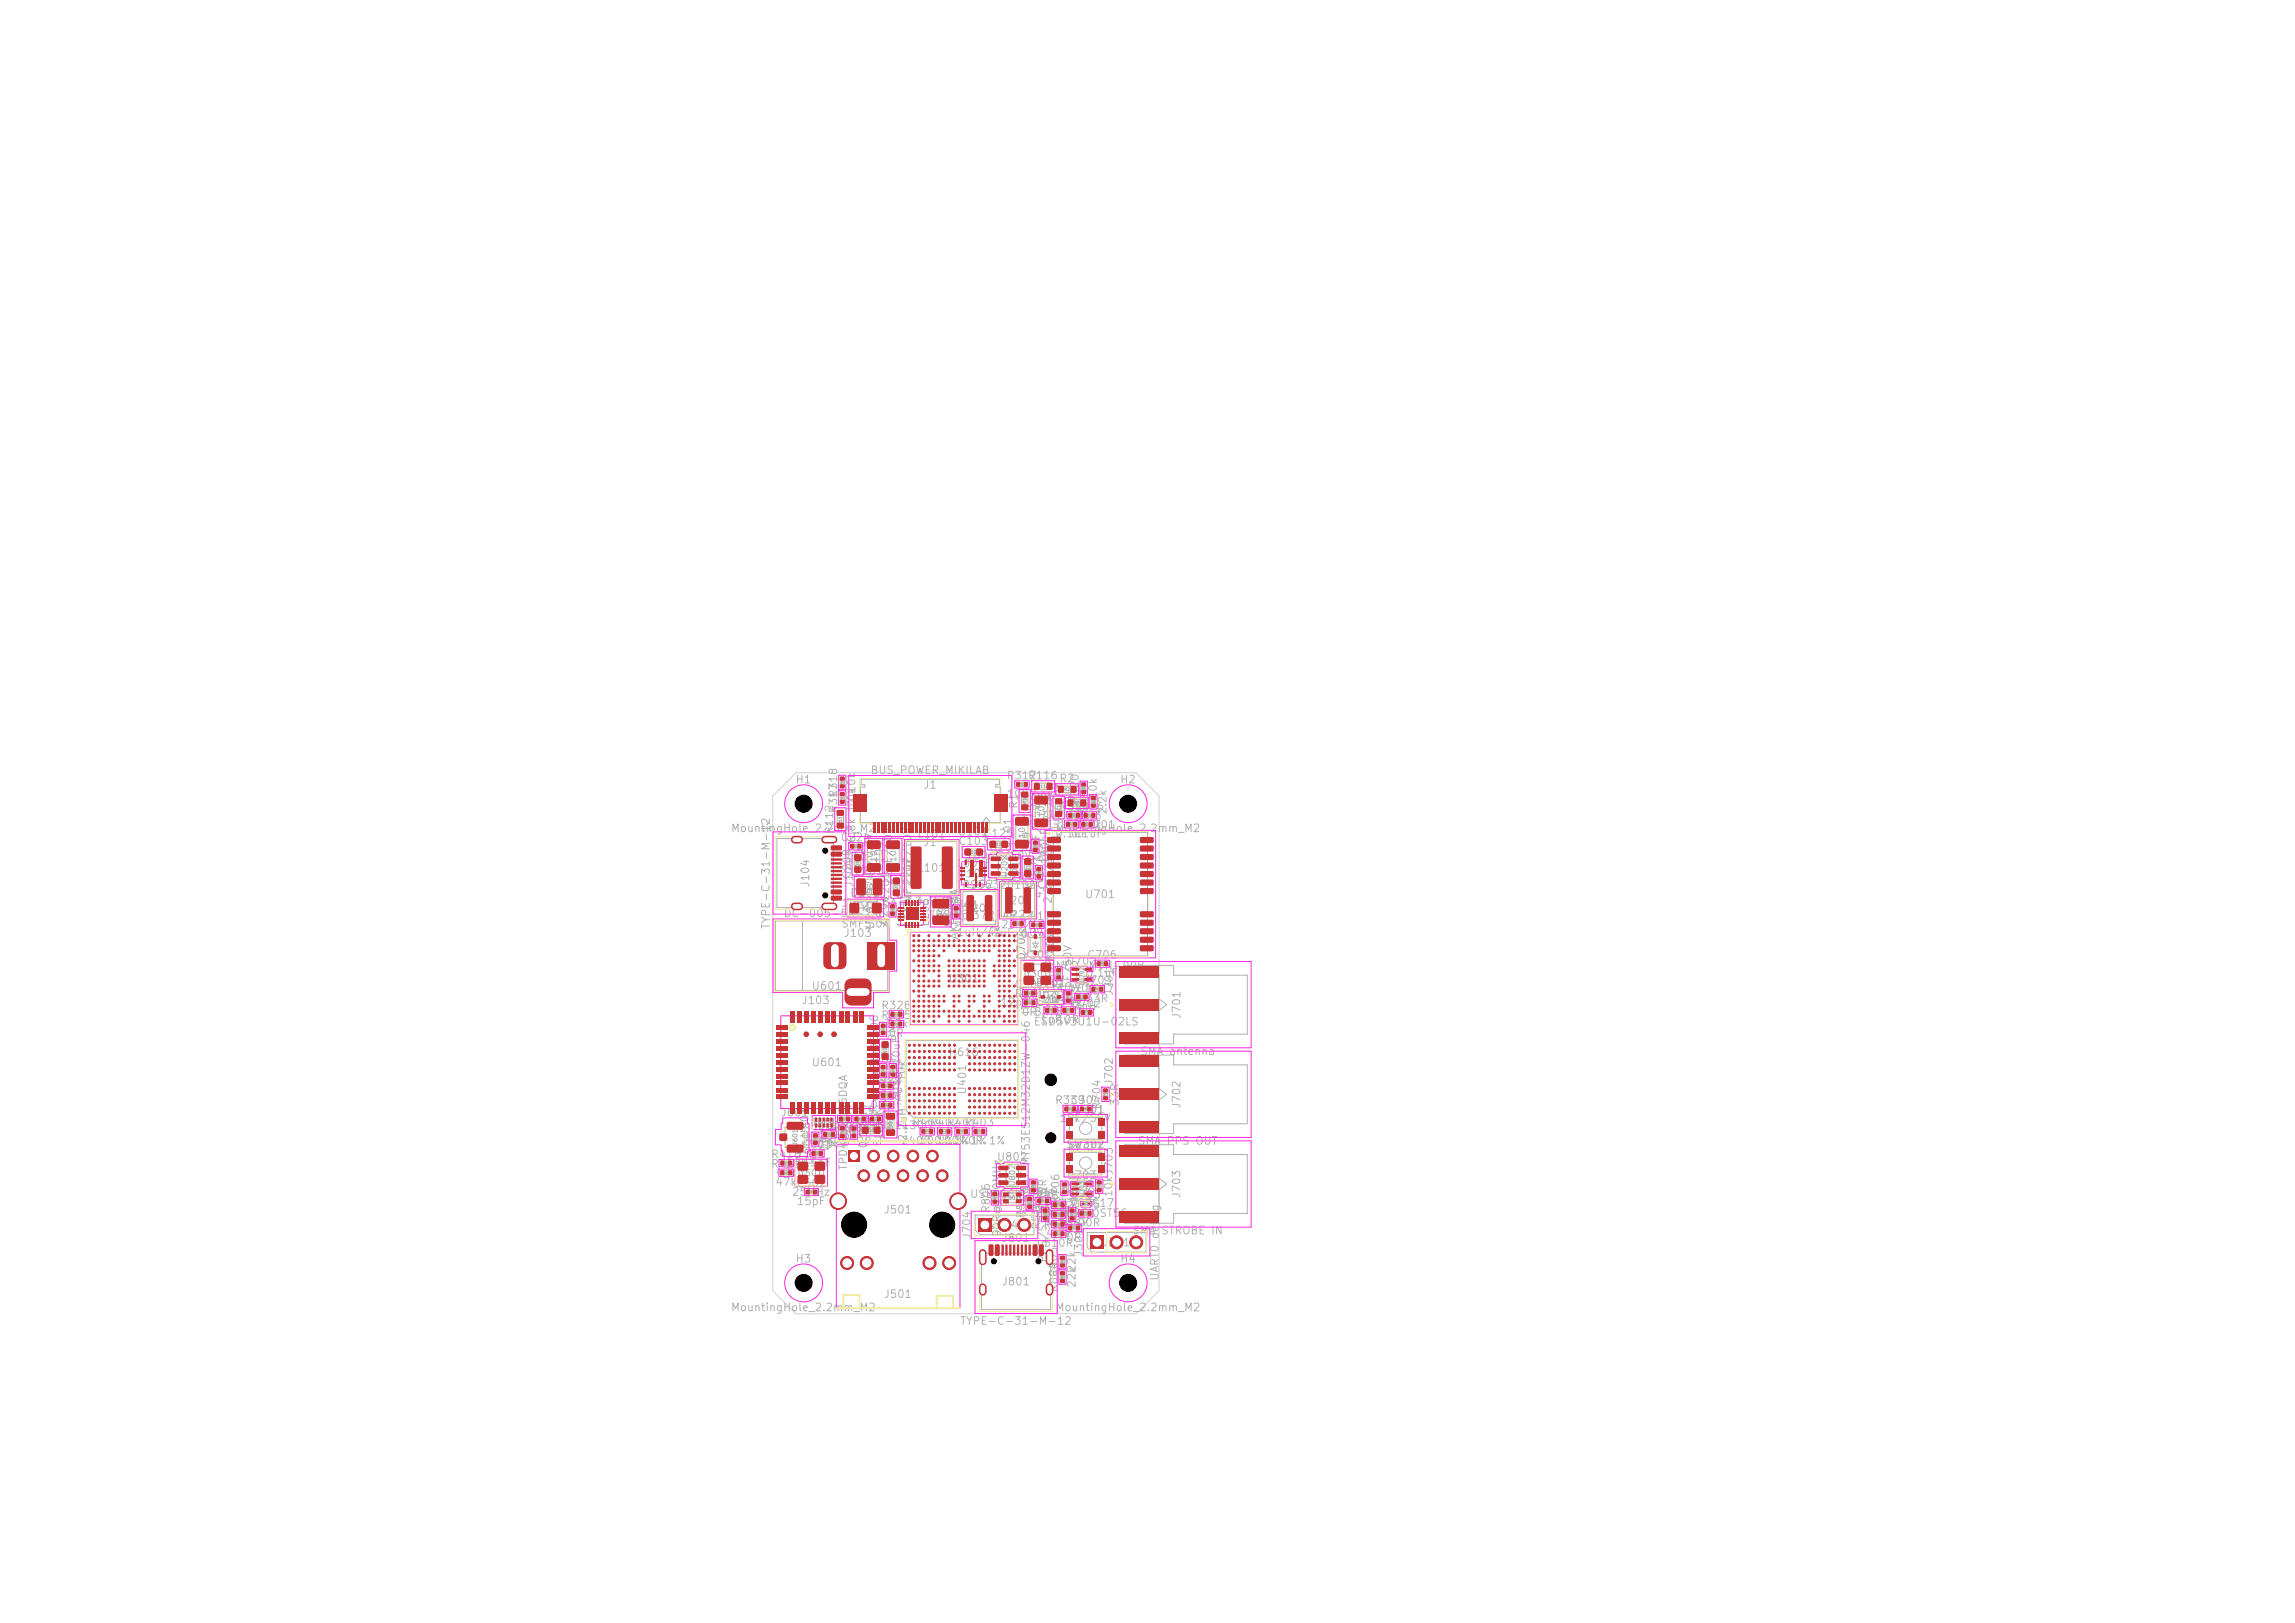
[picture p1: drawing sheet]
<svg xmlns="http://www.w3.org/2000/svg" width="297mm" height="210mm" viewBox="0 0 297 210" stroke-linecap="round" stroke-linejoin="round" font-family="sans-serif">
<defs><g id="words">
<g font-size="1" fill="#afafaf">
<text x="102.9" y="101.6">H1</text>
<text x="112.6" y="100.4">BUS_POWER_MIKILAB</text>
<text x="130.2" y="101.1">R312</text>
<text x="132.9" y="101.1">R116</text>
<text x="137" y="101.5">R2</text>
<text x="144.9" y="101.6">H2</text>
<text x="94.5" y="107.9">MountingHole_2.2mm_M2</text>
<text x="102.9" y="104.8">H1</text>
<text x="108.6" y="105.3" transform="rotate(-90 108.6 105.3)">R317</text>
<text x="108.6" y="103.3" transform="rotate(-90 108.6 103.3)">R318</text>
<text x="110.9" y="104.7" transform="rotate(-90 110.9 104.7)">10k</text>
<text x="119.4" y="102.3">J1</text>
<text x="130.2" y="103.4">100R</text>
<text x="131.9" y="104.7" transform="rotate(-90 131.9 104.7)">R1</text>
<text x="133.5" y="103.9">20k</text>
<text x="133.7" y="107.1" transform="rotate(-90 133.7 107.1)">C102</text>
<text x="134.8" y="104.7" transform="rotate(-90 134.8 104.7)">0R</text>
<text x="136.3" y="106.6" transform="rotate(-90 136.3 106.6)">R114</text>
<text x="136.5" y="107.9">MountingHole_2.2mm_M2</text>
<text x="136.6" y="106.3">C418</text>
<text x="136.9" y="105.1">R314</text>
<text x="136.9" y="107.4">100R</text>
<text x="137" y="104.3">0R</text>
<text x="138.3" y="103.2">R3</text>
<text x="138.3" y="106.1">0R</text>
<text x="138.6" y="106.3">C423</text>
<text x="138.9" y="105.1">R326</text>
<text x="139.2" y="106" transform="rotate(-90 139.2 106)">10k</text>
<text x="139.3" y="107.4">2.2k</text>
<text x="139.8" y="104.1" transform="rotate(-90 139.8 104.1)">R320</text>
<text x="140.3" y="107.5">U701</text>
<text x="141.1" y="105.8" transform="rotate(-90 141.1 105.8)">R327</text>
<text x="142.2" y="103.5" transform="rotate(-90 142.2 103.5)">10k</text>
<text x="143.4" y="105.5" transform="rotate(-90 143.4 105.5)">2.2k</text>
<text x="144.9" y="104.8">H2</text>
<text x="108.1" y="108.1" transform="rotate(-90 108.1 108.1)">R112</text>
<text x="108.7" y="109.1">C224</text>
<text x="109.3" y="111.4">1uF</text>
<text x="110.3" y="113.8" transform="rotate(-90 110.3 113.8)">C208</text>
<text x="110.5" y="113.5">L201</text>
<text x="110.9" y="109.1" transform="rotate(-90 110.9 109.1)">6.8k 1% 10k</text>
<text x="112" y="112.8" transform="rotate(-90 112 112.8)">C105</text>
<text x="114.5" y="112.8" transform="rotate(-90 114.5 112.8)">C104</text>
<text x="118.6" y="108.7">L101</text>
<text x="118.6" y="113">L101</text>
<text x="119.4" y="109.7">J1</text>
<text x="123.6" y="112.4">100nF</text>
<text x="123.9" y="108.4">U101</text>
<text x="123.9" y="113.8">U101</text>
<text x="123.9" y="109.6">C103</text>
<text x="124.9" y="111.4">100nF/50V</text>
<text x="127.2" y="108.6">C125</text>
<text x="127.9" y="110.4">U202</text>
<text x="131.2" y="109.8" transform="rotate(-90 131.2 109.8)">C101</text>
<text x="133.6" y="111.6" transform="rotate(-90 133.6 111.6)">C219</text>
<text x="134.9" y="111.6" transform="rotate(-90 134.9 111.6)">10uF/25V</text>
<text x="135.9" y="111.9" transform="rotate(-90 135.9 111.9)">100nF</text>
<text x="136.5" y="108.6">0.1uF</text>
<text x="137.4" y="108.9" transform="rotate(-90 137.4 108.9)">10uF/25V</text>
<text x="138.5" y="108.6">0.1uF</text>
<text x="101.3" y="118.9">DC-005-5A-2.0</text>
<text x="105" y="114.9" transform="rotate(-90 105 114.9)">J104</text>
<text x="108.8" y="117.6">1uH/2.5A</text>
<text x="110" y="116.3">D101</text>
<text x="110.6" y="114.9" transform="rotate(-90 110.6 114.9)">J104</text>
<text x="113.2" y="115.9" transform="rotate(-90 113.2 115.9)">47uF/6.3V</text>
<text x="115.1" y="119.8" transform="rotate(-90 115.1 119.8)">C204</text>
<text x="115.3" y="116.8" transform="rotate(-90 115.3 116.8)">C201</text>
<text x="115.7" y="114.6" transform="rotate(-90 115.7 114.6)">22uF/10V</text>
<text x="116.9" y="117.4">3.3uH/8A</text>
<text x="118.2" y="114.6" transform="rotate(-90 118.2 114.6)">22uF/10V</text>
<text x="118.2" y="118.6" transform="rotate(-90 118.2 118.6)">22uF/10V</text>
<text x="120.2" y="119.2">TPS56637RPAR C417</text>
<text x="120.5" y="120" transform="rotate(-90 120.5 120)">L203</text>
<text x="122.7" y="117.9">U301</text>
<text x="123.7" y="115.2">TPS563201DDCR</text>
<text x="124.8" y="115.2">L202</text>
<text x="124.8" y="118.3">L202</text>
<text x="125.7" y="119.5" transform="rotate(-90 125.7 119.5)">1uF</text>
<text x="129.7" y="119.1">C222</text>
<text x="129.8" y="114.2">L204</text>
<text x="129.8" y="117.3">L204</text>
<text x="132.3" y="114.3" transform="rotate(-90 132.3 114.3)">C210</text>
<text x="134" y="115" transform="rotate(-90 134 115)">C416</text>
<text x="135.2" y="116.4" transform="rotate(-90 135.2 116.4)">47uF/6.3V</text>
<text x="136.4" y="117" transform="rotate(-90 136.4 117)">2.2uF/10V</text>
<text x="140.3" y="116.5">U701</text>
<text x="99.9" y="120.3" transform="rotate(-90 99.9 120.3)">TYPE-C-31-M-12</text>
<text x="108.8" y="120.3">SMF5.0A</text>
<text x="109.1" y="121.5">J103</text>
<text x="113.4" y="120.3" transform="rotate(-90 113.4 120.3)">U201</text>
<text x="117.4" y="120.2" transform="rotate(-90 117.4 120.2)">100nF</text>
<text x="118.8" y="120.3" transform="rotate(-90 118.8 120.3)">U201</text>
<text x="123.4" y="120.1" transform="rotate(-90 123.4 120.1)">C213</text>
<text x="123.7" y="121.4">1uH/4A</text>
<text x="124.2" y="121.6" transform="rotate(-90 124.2 121.6)">AXP313A</text>
<text x="124.6" y="121" transform="rotate(-90 124.6 121)">1uH/3A</text>
<text x="128" y="120.4">2.2uH/4A</text>
<text x="128.4" y="121.4">1uF/10V</text>
<text x="132" y="121.6">0.1uF</text>
<text x="132.3" y="124.3">Y301</text>
<text x="132.9" y="124.3" transform="rotate(-90 132.9 124.3)">D704</text>
<text x="136.5" y="125.7">NEO-M9N-00B</text>
<text x="136.7" y="124.5" transform="rotate(-90 136.7 124.5)">BAT54</text>
<text x="137.9" y="125.1">U702</text>
<text x="140.6" y="124.3">C706</text>
<text x="103.7" y="130.2">J103</text>
<text x="105" y="128.3">U601</text>
<text x="113.9" y="130.8">R328</text>
<text x="122.7" y="127.4">U301</text>
<text x="129.4" y="130.4">12pF/50V</text>
<text x="131.2" y="129.3">R301</text>
<text x="131.2" y="128.1">C301</text>
<text x="131.7" y="129.2">24MHz</text>
<text x="132.1" y="131.7">0R</text>
<text x="133.7" y="131.7">BAT54</text>
<text x="133.9" y="130.4">C703 D702</text>
<text x="134" y="127.9">D701</text>
<text x="135.7" y="128.7">74LVC1G17</text>
<text x="136.2" y="130.3">R702</text>
<text x="136.6" y="128.1" transform="rotate(-90 136.6 128.1)">C302</text>
<text x="137.9" y="131.1" transform="rotate(-90 137.9 131.1)">C704</text>
<text x="137.9" y="130.9">27nH</text>
<text x="138" y="128.6">L701</text>
<text x="138.9" y="129.9" transform="rotate(-90 138.9 129.9)">12pF/50V</text>
<text x="139.9" y="127.6">R703</text>
<text x="140.2" y="131" transform="rotate(-90 140.2 131)">10nF</text>
<text x="140.4" y="129.9">33R</text>
<text x="140.5" y="126.6">0.1uF</text>
<text x="144.3" y="128.9" transform="rotate(-90 144.3 128.9)">J701</text>
<text x="153" y="131.9" transform="rotate(-90 153 131.9)">J701</text>
<text x="113.9" y="138" transform="rotate(-90 113.9 138)">C601</text>
<text x="113.9" y="135.2" transform="rotate(-90 113.9 135.2)">C606</text>
<text x="113.9" y="132.1">R405</text>
<text x="114.3" y="133.2">2.2k</text>
<text x="114.9" y="134.4">0R</text>
<text x="116.2" y="134.8" transform="rotate(-90 116.2 134.8)">DNP</text>
<text x="116.7" y="137.9" transform="rotate(-90 116.7 137.9)">10uF</text>
<text x="122.7" y="136.9">H616</text>
<text x="133.7" y="132.9">ESD5V3U1U-02LS</text>
<text x="134.5" y="132.7">1uF</text>
<text x="136.7" y="132.7">10R</text>
<text x="147.5" y="136.8">SMA antenna</text>
<text x="105" y="138.2">U601</text>
<text x="112.6" y="142.4">0.1uF</text>
<text x="112.6" y="143.7">0.1uF</text>
<text x="112.7" y="140.1">C508</text>
<text x="112.7" y="142.6">C506</text>
<text x="112.7" y="141.4">C507</text>
<text x="113.9" y="140.6" transform="rotate(-90 113.9 140.6)">C421</text>
<text x="115.1" y="140.6" transform="rotate(-90 115.1 140.6)">R415</text>
<text x="116.2" y="140.7" transform="rotate(-90 116.2 140.7)">0.1uF</text>
<text x="117" y="141.7" transform="rotate(-90 117 141.7)">U401</text>
<text x="117.5" y="140" transform="rotate(-90 117.5 140)">10k</text>
<text x="125.3" y="141.7" transform="rotate(-90 125.3 141.7)">U401</text>
<text x="136.4" y="143.1">R339</text>
<text x="138.4" y="143.1">C304</text>
<text x="142.7" y="143.7" transform="rotate(-90 142.7 143.7)">R704</text>
<text x="144.3" y="140.5" transform="rotate(-90 144.3 140.5)">J702</text>
<text x="145" y="143.2" transform="rotate(-90 145 143.2)">33R</text>
<text x="153" y="143.5" transform="rotate(-90 153 143.5)">J702</text>
<text x="101" y="144.7">J601</text>
<text x="103.7" y="148.9">C503</text>
<text x="104.1" y="148.1">AP6256</text>
<text x="104.9" y="147.3" transform="rotate(-90 104.9 147.3)">U403</text>
<text x="105.1" y="149.4" transform="rotate(-90 105.1 149.4)">C607</text>
<text x="105.2" y="146.4">R414</text>
<text x="105.8" y="148.7">10k</text>
<text x="105.9" y="146.7">1uF/10V</text>
<text x="107.2" y="146.7">2.2uF/10V</text>
<text x="107.2" y="144.4">C415C420</text>
<text x="107.4" y="149" transform="rotate(-90 107.4 149)">DNP</text>
<text x="108.6" y="148.6" transform="rotate(-90 108.6 148.6)">R417</text>
<text x="109.2" y="144.4">C419</text>
<text x="110.1" y="148.6" transform="rotate(-90 110.1 148.6)">C505</text>
<text x="110.7" y="145.6">C504</text>
<text x="110.8" y="148.4">22uF</text>
<text x="110.9" y="148.1" transform="rotate(-90 110.9 148.1)">33R</text>
<text x="111.1" y="146.7">0.1uF</text>
<text x="111.7" y="146.3">HR911130C</text>
<text x="112.4" y="148.7" transform="rotate(-90 112.4 148.7)">0.1uF</text>
<text x="112.6" y="144.9">0.1uF</text>
<text x="114.5" y="147.5" transform="rotate(-90 114.5 147.5)">L501</text>
<text x="116.5" y="148.3">240R 100k</text>
<text x="117.6" y="147.8" transform="rotate(-90 117.6 147.8)">2.2uH</text>
<text x="117.9" y="146">R404 R401</text>
<text x="118.9" y="148.3">100k 1%1%1%</text>
<text x="120.2" y="146">R402 R403</text>
<text x="121.1" y="148.3">1%240R</text>
<text x="137" y="145.4">10k</text>
<text x="137.1" y="145.4">1nF/50V</text>
<text x="137.9" y="148.8">SW302</text>
<text x="137.9" y="144.3">SW301</text>
<text x="138.1" y="149.3">RESET</text>
<text x="147.2" y="148.4">SMA</text>
<text x="150.9" y="148.4">PPS OUT</text>
<text x="99.7" y="151.3">R41915pF</text>
<text x="99.7" y="150.1">R418</text>
<text x="100.3" y="153.7">47kC502</text>
<text x="100.3" y="152.4">47k</text>
<text x="101.2" y="151.1">U.FL</text>
<text x="102.4" y="155">25MHz</text>
<text x="103" y="150.1">Y501</text>
<text x="109.9" y="151.5" transform="rotate(-90 109.9 151.5)">TPD4E05U06DQA</text>
<text x="125.4" y="155.2">USBLC6-2SC6</text>
<text x="128.9" y="150.4">U802</text>
<text x="132.9" y="155">R519</text>
<text x="133.3" y="155.6" transform="rotate(-90 133.3 155.6)">R807 MT53E512M32D1ZW-046 IT:B</text>
<text x="134.9" y="155.5">R513</text>
<text x="135.7" y="154.6" transform="rotate(-90 135.7 154.6)">0R</text>
<text x="137.9" y="152.8">U703</text>
<text x="138.5" y="155.3">D703</text>
<text x="139.1" y="153.8">FEL</text>
<text x="139.7" y="155.7" transform="rotate(-90 139.7 155.7)">100k</text>
<text x="141.8" y="155.6" transform="rotate(-90 141.8 155.6)">R302</text>
<text x="144.2" y="155" transform="rotate(-90 144.2 155)">10kJ703</text>
<text x="153" y="155.1" transform="rotate(-90 153 155.1)">J703</text>
<text x="103" y="156.2">15pF</text>
<text x="114.3" y="157.3">J501</text>
<text x="125.8" y="160.4" transform="rotate(-90 125.8 160.4)">J704</text>
<text x="128.1" y="159.3">J704</text>
<text x="128.3" y="157.1" transform="rotate(-90 128.3 157.1)">R806</text>
<text x="129.6" y="160.9">J801</text>
<text x="129.8" y="160.1" transform="rotate(-90 129.8 160.1)">90R@100MHz</text>
<text x="130.7" y="156.1" transform="rotate(-90 130.7 156.1)">0R</text>
<text x="131.4" y="157.3">2.49k 1%</text>
<text x="132.8" y="157.7" transform="rotate(-90 132.8 157.7)">R523</text>
<text x="133.8" y="157" transform="rotate(-90 133.8 157)">L801</text>
<text x="134.8" y="159.2" transform="rotate(-90 134.8 159.2)">R515</text>
<text x="134.9" y="156.7">R512</text>
<text x="134.9" y="159.2">R522</text>
<text x="134.9" y="161.6">510R</text>
<text x="134.9" y="158">R514</text>
<text x="135" y="157.7">ESD9B5.0ST5G</text>
<text x="135.2" y="157.7" transform="rotate(-90 135.2 157.7)">510R</text>
<text x="135.3" y="157.8">4.7k</text>
<text x="135.3" y="159.1">4.7k100R</text>
<text x="135.3" y="160.3">4.7k</text>
<text x="135.7" y="156.4">74LVC1G17</text>
<text x="136.9" y="158.5">R520</text>
<text x="137.2" y="158.9" transform="rotate(-90 137.2 158.9)">4.7kR706</text>
<text x="137.9" y="160.8">0R</text>
<text x="138.3" y="159.2" transform="rotate(-90 138.3 159.2)">R516</text>
<text x="138.4" y="156.6">R705</text>
<text x="140.7" y="158.9" transform="rotate(-90 140.7 158.9)">1.5k</text>
<text x="142.6" y="161.5">J301</text>
<text x="146.5" y="160">SMA</text>
<text x="150.2" y="160">STROBE IN</text>
<text x="102.9" y="163.6">H3</text>
<text x="102.9" y="166.8">H3</text>
<text x="129.6" y="166.6">J801</text>
<text x="135.7" y="163.5" transform="rotate(-90 135.7 163.5)">PPS/STROBE</text>
<text x="137.1" y="167.3" transform="rotate(-90 137.1 167.3)">R804</text>
<text x="137.1" y="165.3" transform="rotate(-90 137.1 165.3)">R805</text>
<text x="139.4" y="166.7" transform="rotate(-90 139.4 166.7)">22k</text>
<text x="139.4" y="164.7" transform="rotate(-90 139.4 164.7)">22k</text>
<text x="140.3" y="162.7" transform="rotate(-90 140.3 162.7)">J301</text>
<text x="144.9" y="163.6">H4</text>
<text x="144.9" y="166.8">H4</text>
<text x="150.2" y="165.8" transform="rotate(-90 150.2 165.8)">UART0 debug</text>
<text x="94.5" y="169.9">MountingHole_2.2mm_M2</text>
<text x="114.3" y="168.2">J501</text>
<text x="124.2" y="171.7">TYPE-C-31-M-12</text>
<text x="136.5" y="169.9">MountingHole_2.2mm_M2</text>
</g>
<g font-size=".8" fill="#afafaf">
<text x="135.4" y="106.6" transform="rotate(-90 135.4 106.6)">C102</text>
<text x="113.7" y="112.4" transform="rotate(-90 113.7 112.4)">C105</text>
<text x="116.2" y="112.4" transform="rotate(-90 116.2 112.4)">C104</text>
<text x="132.9" y="109.4" transform="rotate(-90 132.9 109.4)">C101</text>
<text x="132.7" y="126.6">Y301</text>
<text x="103.4" y="152.4">Y501</text>
</g>
<g font-size=".7" fill="#afafaf">
<text x="130.6" y="113.6" transform="rotate(-90 130.6 113.6)">U202</text>
<text x="131.6" y="153.6" transform="rotate(-90 131.6 153.6)">U802</text>
</g>
<g font-size=".6" fill="#afafaf">
<text x="111.3" y="115.2">L201</text>
<text x="122.2" y="119.2" transform="rotate(-90 122.2 119.2)">L203</text>
<text x="103.4" y="148.3" transform="rotate(-90 103.4 148.3)">J601</text>
</g>
<g font-size=".5" fill="#afafaf">
<text x="140.4" y="127.1" transform="rotate(-90 140.4 127.1)">U702</text>
<text x="105.4" y="145.7">U403</text>
<text x="115.6" y="146.5" transform="rotate(-90 115.6 146.5)">L501</text>
<text x="130" y="155.4">L801</text>
<text x="140.4" y="154.9" transform="rotate(-90 140.4 154.9)">U703</text>
</g>
<g font-size=".4" fill="#afafaf">
<text x="109.1" y="106.8" transform="rotate(-90 109.1 106.8)">R112</text>
<text x="132.9" y="104.1" transform="rotate(-90 132.9 104.1)">R1</text>
<text x="134.2" y="102.1">R116</text>
<text x="137.3" y="105.3" transform="rotate(-90 137.3 105.3)">R114</text>
<text x="137.7" y="102.4">R2</text>
<text x="138.9" y="104.2">R3</text>
<text x="111.3" y="112.6" transform="rotate(-90 111.3 112.6)">C208</text>
<text x="125.2" y="110.6">C103</text>
<text x="128.4" y="109.6">C125</text>
<text x="133.3" y="113.1" transform="rotate(-90 133.3 113.1)">C210</text>
<text x="116.3" y="115.6" transform="rotate(-90 116.3 115.6)">C201</text>
<text x="114.8" y="136.8" transform="rotate(-90 114.8 136.8)">C601</text>
<text x="111.9" y="146.6">C504</text>
</g>
<g font-size=".3" fill="#afafaf">
<text x="109.2" y="101.8" transform="rotate(-90 109.2 101.8)">R318</text>
<text x="131.7" y="101.7">R312</text>
<text x="109.2" y="103.8" transform="rotate(-90 109.2 103.8)">R317</text>
<text x="138.2" y="106.9">C418</text>
<text x="138.5" y="105.7">R314</text>
<text x="140.2" y="106.9">C423</text>
<text x="140.4" y="102.5" transform="rotate(-90 140.4 102.5)">R320</text>
<text x="140.5" y="105.7">R326</text>
<text x="141.7" y="104.3" transform="rotate(-90 141.7 104.3)">R327</text>
<text x="110.2" y="109.7">C224</text>
<text x="134.2" y="110" transform="rotate(-90 134.2 110)">C219</text>
<text x="134.6" y="113.4" transform="rotate(-90 134.6 113.4)">C416</text>
<text x="115.7" y="118.3" transform="rotate(-90 115.7 118.3)">C204</text>
<text x="123.9" y="118.5" transform="rotate(-90 123.9 118.5)">C213</text>
<text x="131.2" y="119.7">C222</text>
<text x="133.7" y="119.9">C417</text>
<text x="142.1" y="124.9">C706</text>
<text x="115.5" y="131.4">R328</text>
<text x="132.7" y="129.9">R301</text>
<text x="132.7" y="128.7">C301</text>
<text x="135.5" y="130.9">C703</text>
<text x="137.2" y="126.5" transform="rotate(-90 137.2 126.5)">C302</text>
<text x="137.7" y="130.9">R702</text>
<text x="138.4" y="129.5" transform="rotate(-90 138.4 129.5)">C704</text>
<text x="139.5" y="129.2">L701</text>
<text x="140.1" y="131.2">D702</text>
<text x="141.5" y="128.2">R703</text>
<text x="114.5" y="133.7" transform="rotate(-90 114.5 133.7)">C606</text>
<text x="115.5" y="132.7">R405</text>
<text x="114.2" y="140.7">C508</text>
<text x="114.2" y="143.2">C506</text>
<text x="114.2" y="141.9">C507</text>
<text x="114.5" y="139.1" transform="rotate(-90 114.5 139.1)">C421</text>
<text x="115.7" y="139.1" transform="rotate(-90 115.7 139.1)">R415</text>
<text x="138" y="143.7">R339</text>
<text x="140" y="143.7">C304</text>
<text x="143.3" y="142.1" transform="rotate(-90 143.3 142.1)">R704</text>
<text x="105.2" y="149.4">C503</text>
<text x="105.7" y="147.9" transform="rotate(-90 105.7 147.9)">C607</text>
<text x="106.8" y="147">R414</text>
<text x="108.8" y="145">C415</text>
<text x="109.2" y="147" transform="rotate(-90 109.2 147)">R417</text>
<text x="110.7" y="147" transform="rotate(-90 110.7 147)">C505</text>
<text x="110.8" y="145">C419</text>
<text x="112.8" y="145">C420</text>
<text x="119.5" y="146.6">R404</text>
<text x="121.7" y="146.6">R402</text>
<text x="124" y="146.6">R401</text>
<text x="126.2" y="146.6">R403</text>
<text x="101.2" y="151.9">R419</text>
<text x="101.2" y="150.7">R418</text>
<text x="104.5" y="154.4">C502</text>
<text x="128.9" y="155.5" transform="rotate(-90 128.9 155.5)">R806</text>
<text x="133.9" y="154" transform="rotate(-90 133.9 154)">R807</text>
<text x="134.5" y="155.6">R519</text>
<text x="137.9" y="154.3" transform="rotate(-90 137.9 154.3)">R706</text>
<text x="142.4" y="154" transform="rotate(-90 142.4 154)">R302</text>
<text x="133.4" y="156.2" transform="rotate(-90 133.4 156.2)">R523</text>
<text x="135.4" y="157.7" transform="rotate(-90 135.4 157.7)">R515</text>
<text x="136.5" y="156.1">R513</text>
<text x="136.5" y="157.3">R512</text>
<text x="136.5" y="159.8">R522</text>
<text x="136.5" y="158.6">R514</text>
<text x="138.5" y="159.1">R520</text>
<text x="138.9" y="157.7" transform="rotate(-90 138.9 157.7)">R516</text>
<text x="140" y="157.2">R705</text>
<text x="137.7" y="165.8" transform="rotate(-90 137.7 165.8)">R804</text>
<text x="137.7" y="163.8" transform="rotate(-90 137.7 163.8)">R805</text>
</g>
</g></defs>
<path d="M103 100h44l3 3v64l-3 3h-44l-3-3v-64z" fill="none" stroke="#d0d2cd" stroke-width=".13"/>
<g fill="none" stroke="#afafaf" stroke-width=".13">
<path d="M100.3 119.2h13.7l.8 .7v8.3h-14.5zM100.5 108.5h7.3v8.9h-7.3zM103.8 119.2v9M108.3 105.2h.9v1.6h-.9zM108.7 100.7h.6v1.1h-.6zM108.7 102.7h.6v1.1h-.6zM110.2 109.2h1v.6h-1zM110.6 111h.8v1.5h-.8zM110.6 116.6h2.8v1.8h-2.8zM111.1 117.5h.6M111.2 113.8h2.6v2h-2.6zM111.4 100.8h17.9v.7h-.5v.3h.6v4.6h-18.1v-4.6h.6v-.3h-.5z"/>
<path d="M111.7 117.1v.8M111.7 117.5l.6-.4v.8zM112.3 109.2h1.6v3.2h-1.6zM112.3 117.5h.6M114.8 109.2h1.6v3.2h-1.6zM115.2 117.2h.6v1h-.6zM115.6 113.9h.8v1.6h-.8zM117.3 108.9h6.6v6.8h-6.6zM120.8 116.8h2v2.4h-2zM123.5 117.5h.5v1h-.5zM124.6 115.4h4.3v4.3h-4.3zM125.2 109.8h1.6v.9h-1.6z"/>
<path d="M127.1 106.4l.5-.7 .5 .7M128.5 108.8h1.6v.9h-1.6zM129.6 110.6h1.2v2.9h-1.6v-2.5zM129.6 114.4h4.3v4.3h-4.3zM131.2 119.2h1v.6h-1zM131.5 106.1h1.6v3.3h-1.6zM131.7 101.2h1.1v.6h-1.1zM132.2 102.8h.8v1.6h-.8zM132.6 111.5h.8v1.6h-.8zM133.7 119.4h1v.5h-1zM133.8 109h.4v1h-.4zM133.9 103.4h1.6v3.2h-1.6z"/>
<path d="M134.2 112.4h.5v1h-.5zM134.2 101.3h1.6v.9h-1.6zM136.6 103.7h.8v1.6h-.8zM137.3 107.7h11.2v16h-12.2v-15zM137.3 101.7h1.6v.9h-1.6zM138.2 106.4h1v.5h-1zM138.5 105.2h1v.6h-1zM138.6 103.5h1.6v.8h-1.6zM140 101.5h.5v1h-.5zM140.2 106.4h1v.5h-1zM140.5 105.2h1v.6h-1zM141.2 103.2h.6v1.1h-.6z"/>
<path d="M114 132.7h.5v1h-.5zM114 138h.5v1h-.5zM114.1 135.1h.8v1.6h-.8zM115.3 138h.5v1.1h-.5zM115.5 132.2h1v.6h-1zM115.5 131h1v.5h-1zM117.2 134.6h14.5v10h-13.5l-1-1zM132.6 124.8h3.3v2.4h-2.6l-.7-.6zM132.7 129.5h1.1v.5h-1.1zM132.8 128.2h1v.6h-1zM133.3 121.3h1.4v1.8h-1.4zM133.6 122h.7l-.3 .5z"/>
<path d="M133.6 122.5h.7M134 121.8v.2M134 122.5v.2M135.1 128.3h1.8v1.4h-1.8zM135.5 130.5h1v.5h-1zM135.5 129h.2M135.7 128.7v.7M135.7 129l.5-.3v.7zM136.2 129h.3M136.8 125.5h.4v1h-.4zM137.7 130.5h1.1v.5h-1.1zM138 128.5h.5v1h-.5z"/>
<path d="M139.4 125.4l.3-.3h.9v2h-1.2zM139.5 128.8h1v.4h-1zM140.1 130.8h1v.4h-1zM140.2 130.8v.5M140.3 130.8v.5M141.5 127.7h1v.6h-1zM142.2 124.4h1v.5h-1zM145.5 124.9h6.4v1.3h9.5v7.6h-9.5v1.3h-6.4v-1.3h4.5v-7.6h-4.5zM145.5 136.5h6.4v1.3h9.5v7.6h-9.5v1.3h-6.4v-1.3h4.5v-7.6h-4.5zM150 129.3l1 .7-1 .8M101.2 151.5h1.1v.5h-1.1zM101.2 150.2h1.1v.6h-1.1z"/>
<path d="M101.6 145.8h.4v-.2h1.8v.2h.4v2.6h-.4v.2h-1.8v-.2h-.4v-1h-.3v-.4l.3-.2zM103.4 150.5h3.2v2.5h-2.6l-.6-.6zM104.5 154h1v.5h-1zM105.2 149h1v.5h-1zM105.3 146.9h.5v1h-.5zM105.4 144.7h2.5v1h-2.3l-.2-.2zM106.8 146.5h1v.6h-1zM108.7 146h.6v1h-.6zM108.8 144.5h1v.5h-1zM110.2 146h.6v1h-.6zM110.8 144.5h1v.5h-1zM111.9 145.9h1.6v.7h-1.6z"/>
<path d="M112.8 144.5h1v.5h-1zM114.2 140.2h1v.6h-1zM114.2 142.8h1v.4h-1zM114.2 141.5h1v.5h-1zM114.8 144.5h.9v2h-.9zM119.5 146.1h1v.6h-1zM121.7 146.1h1.1v.6h-1.1zM124 146.1h1v.6h-1zM126.2 157.2h7.6v2.6h-7l-.6-.7zM126.2 146.1h1.1v.6h-1.1zM128.5 154.5h.5v1h-.5zM130 154.4h2v1.2h-1.6l-.4-.4z"/>
<path d="M130.2 151l.4-.4h1.2v2.9h-1.6zM133 155.1h.5v1.1h-.5zM133.5 153h.5v1h-.5zM134.5 155.1h1v.6h-1zM135 156.6h.5v1.1h-.5zM136.5 155.6h1v.6h-1zM136.5 156.9h1v.5h-1zM136.5 159.4h1v.5h-1zM136.5 158.1h1v.6h-1zM137.5 153.2h.5v1.1h-.5zM138 143.2h1v.6h-1zM138.4 149.1h4.2v2.8h-4.2z"/>
<path d="M138.4 144.6h4.2v2.8h-4.2zM138.5 158.6h1v.6h-1zM138.5 156.6h.5v1.1h-.5zM139.4 153.1l.3-.3h.9v2h-1.2zM140 156.7h1v.6h-1zM140 143.2h1v.6h-1zM140.2 155.5h.8v.6h-.8zM140.3 155.8h.1M140.4 155.8l.3-.2v.4zM140.4 155.6v.4M140.7 159.5h7.6v2.5h-7l-.6-.6zM140.7 155.8h.1"/>
<path d="M142 153h.5v1h-.5zM142.8 141.1h.5v1h-.5zM145.5 148.1h6.4v1.3h9.5v7.6h-9.5v1.3h-6.4v-1.3h4.5v-7.6h-4.5zM150 152.5l1 .7-1 .8M150 140.9l1 .7-1 .8M127 162.2h9v7.3h-9zM137.2 164.7h.6v1.1h-.6zM137.2 162.7h.6v1.1h-.6z"/>
<circle cx="140.5" cy="146" r=".8"/>
<circle cx="140.5" cy="150.5" r=".8"/>
</g>
<g fill="none" stroke="#afafaf" stroke-width=".3">
<circle cx="104.3" cy="133.8" r=".15"/>
<circle cx="106.1" cy="133.8" r=".15"/>
<circle cx="107.9" cy="133.8" r=".15"/>
</g>
<g fill="none" stroke="#afafaf" stroke-width=".16">
<circle cx="118.3" cy="122.4" r=".08"/>
<circle cx="118.3" cy="123" r=".08"/>
<circle cx="118.3" cy="121.1" r=".08"/>
<circle cx="118.3" cy="124.3" r=".08"/>
<circle cx="118.3" cy="130.8" r=".08"/>
<circle cx="118.3" cy="125.6" r=".08"/>
<circle cx="118.3" cy="128.2" r=".08"/>
<circle cx="118.3" cy="129.5" r=".08"/>
<circle cx="118.3" cy="126.9" r=".08"/>
<circle cx="118.3" cy="130.2" r=".08"/>
<circle cx="118.3" cy="131.5" r=".08"/>
<circle cx="118.3" cy="132.1" r=".08"/>
<circle cx="118.3" cy="121.7" r=".08"/>
<circle cx="118.9" cy="123" r=".08"/>
<circle cx="118.9" cy="126.3" r=".08"/>
<circle cx="118.9" cy="121.1" r=".08"/>
<circle cx="118.9" cy="125.6" r=".08"/>
<circle cx="118.9" cy="127.6" r=".08"/>
<circle cx="118.9" cy="122.4" r=".08"/>
<circle cx="118.9" cy="130.8" r=".08"/>
<circle cx="118.9" cy="124.3" r=".08"/>
<circle cx="118.9" cy="126.9" r=".08"/>
<circle cx="118.9" cy="128.2" r=".08"/>
<circle cx="118.9" cy="129.5" r=".08"/>
<circle cx="118.9" cy="130.2" r=".08"/>
<circle cx="118.9" cy="132.1" r=".08"/>
<circle cx="118.9" cy="131.5" r=".08"/>
<circle cx="118.9" cy="128.9" r=".08"/>
<circle cx="118.9" cy="125" r=".08"/>
<circle cx="118.9" cy="121.7" r=".08"/>
<circle cx="118.9" cy="123.7" r=".08"/>
<circle cx="119.6" cy="124.3" r=".08"/>
<circle cx="119.6" cy="122.4" r=".08"/>
<circle cx="119.6" cy="130.8" r=".08"/>
<circle cx="119.6" cy="125.6" r=".08"/>
<circle cx="119.6" cy="123" r=".08"/>
<circle cx="119.6" cy="126.3" r=".08"/>
<circle cx="119.6" cy="127.6" r=".08"/>
<circle cx="119.6" cy="128.2" r=".08"/>
<circle cx="119.6" cy="132.1" r=".08"/>
<circle cx="119.6" cy="131.5" r=".08"/>
<circle cx="119.6" cy="128.9" r=".08"/>
<circle cx="119.6" cy="130.2" r=".08"/>
<circle cx="119.6" cy="126.9" r=".08"/>
<circle cx="119.6" cy="129.5" r=".08"/>
<circle cx="119.6" cy="125" r=".08"/>
<circle cx="119.6" cy="121.7" r=".08"/>
<circle cx="119.6" cy="123.7" r=".08"/>
<circle cx="120.2" cy="130.8" r=".08"/>
<circle cx="120.2" cy="122.4" r=".08"/>
<circle cx="120.2" cy="127.6" r=".08"/>
<circle cx="120.2" cy="123" r=".08"/>
<circle cx="120.2" cy="125.6" r=".08"/>
<circle cx="120.2" cy="124.3" r=".08"/>
<circle cx="120.2" cy="121.1" r=".08"/>
<circle cx="120.2" cy="131.5" r=".08"/>
<circle cx="120.2" cy="130.2" r=".08"/>
<circle cx="120.2" cy="128.9" r=".08"/>
<circle cx="120.2" cy="126.9" r=".08"/>
<circle cx="120.2" cy="129.5" r=".08"/>
<circle cx="120.2" cy="125" r=".08"/>
<circle cx="120.2" cy="123.7" r=".08"/>
<circle cx="120.2" cy="121.7" r=".08"/>
<circle cx="120.9" cy="122.4" r=".08"/>
<circle cx="120.9" cy="123" r=".08"/>
<circle cx="120.9" cy="130.8" r=".08"/>
<circle cx="120.9" cy="124.3" r=".08"/>
<circle cx="120.9" cy="125.6" r=".08"/>
<circle cx="120.9" cy="127.6" r=".08"/>
<circle cx="120.9" cy="128.9" r=".08"/>
<circle cx="120.9" cy="130.2" r=".08"/>
<circle cx="120.9" cy="132.1" r=".08"/>
<circle cx="120.9" cy="131.5" r=".08"/>
<circle cx="120.9" cy="129.5" r=".08"/>
<circle cx="120.9" cy="126.9" r=".08"/>
<circle cx="120.9" cy="123.7" r=".08"/>
<circle cx="120.9" cy="121.7" r=".08"/>
<circle cx="120.9" cy="125" r=".08"/>
<circle cx="121.5" cy="126.3" r=".08"/>
<circle cx="121.5" cy="127.6" r=".08"/>
<circle cx="121.5" cy="122.4" r=".08"/>
<circle cx="121.5" cy="121.1" r=".08"/>
<circle cx="121.5" cy="125.6" r=".08"/>
<circle cx="121.5" cy="130.8" r=".08"/>
<circle cx="121.5" cy="126.9" r=".08"/>
<circle cx="121.5" cy="131.5" r=".08"/>
<circle cx="121.5" cy="128.9" r=".08"/>
<circle cx="121.5" cy="130.2" r=".08"/>
<circle cx="121.5" cy="129.5" r=".08"/>
<circle cx="121.5" cy="125" r=".08"/>
<circle cx="121.5" cy="123.7" r=".08"/>
<circle cx="121.5" cy="121.7" r=".08"/>
<circle cx="122.2" cy="130.8" r=".08"/>
<circle cx="122.2" cy="122.4" r=".08"/>
<circle cx="122.2" cy="123" r=".08"/>
<circle cx="122.2" cy="128.9" r=".08"/>
<circle cx="122.2" cy="129.5" r=".08"/>
<circle cx="122.2" cy="121.7" r=".08"/>
<circle cx="122.8" cy="124.3" r=".08"/>
<circle cx="122.8" cy="125.6" r=".08"/>
<circle cx="122.8" cy="122.4" r=".08"/>
<circle cx="122.8" cy="121.1" r=".08"/>
<circle cx="122.8" cy="127.6" r=".08"/>
<circle cx="122.8" cy="126.3" r=".08"/>
<circle cx="122.8" cy="130.8" r=".08"/>
<circle cx="122.8" cy="132.1" r=".08"/>
<circle cx="122.8" cy="126.9" r=".08"/>
<circle cx="122.8" cy="131.5" r=".08"/>
<circle cx="122.8" cy="125" r=".08"/>
<circle cx="122.8" cy="121.7" r=".08"/>
<circle cx="123.5" cy="124.3" r=".08"/>
<circle cx="123.5" cy="125.6" r=".08"/>
<circle cx="123.5" cy="130.8" r=".08"/>
<circle cx="123.5" cy="122.4" r=".08"/>
<circle cx="123.5" cy="127.6" r=".08"/>
<circle cx="123.5" cy="126.3" r=".08"/>
<circle cx="123.5" cy="128.9" r=".08"/>
<circle cx="123.5" cy="131.5" r=".08"/>
<circle cx="123.5" cy="129.5" r=".08"/>
<circle cx="123.5" cy="126.9" r=".08"/>
<circle cx="123.5" cy="130.2" r=".08"/>
<circle cx="123.5" cy="121.7" r=".08"/>
<circle cx="123.5" cy="125" r=".08"/>
<circle cx="124.1" cy="122.4" r=".08"/>
<circle cx="124.1" cy="125.6" r=".08"/>
<circle cx="124.1" cy="123" r=".08"/>
<circle cx="124.1" cy="126.3" r=".08"/>
<circle cx="124.1" cy="130.8" r=".08"/>
<circle cx="124.1" cy="121.1" r=".08"/>
<circle cx="124.1" cy="124.3" r=".08"/>
<circle cx="124.1" cy="127.6" r=".08"/>
<circle cx="124.1" cy="132.1" r=".08"/>
<circle cx="124.1" cy="126.9" r=".08"/>
<circle cx="124.1" cy="128.9" r=".08"/>
<circle cx="124.1" cy="129.5" r=".08"/>
<circle cx="124.1" cy="131.5" r=".08"/>
<circle cx="124.1" cy="121.7" r=".08"/>
<circle cx="124.1" cy="125" r=".08"/>
<circle cx="124.8" cy="130.8" r=".08"/>
<circle cx="124.8" cy="123" r=".08"/>
<circle cx="124.8" cy="124.3" r=".08"/>
<circle cx="124.8" cy="122.4" r=".08"/>
<circle cx="124.8" cy="125.6" r=".08"/>
<circle cx="124.8" cy="126.3" r=".08"/>
<circle cx="124.8" cy="127.6" r=".08"/>
<circle cx="124.8" cy="126.9" r=".08"/>
<circle cx="124.8" cy="131.5" r=".08"/>
<circle cx="124.8" cy="121.7" r=".08"/>
<circle cx="124.8" cy="125" r=".08"/>
<circle cx="125.4" cy="125.6" r=".08"/>
<circle cx="125.4" cy="130.8" r=".08"/>
<circle cx="125.4" cy="122.4" r=".08"/>
<circle cx="125.4" cy="126.3" r=".08"/>
<circle cx="125.4" cy="121.1" r=".08"/>
<circle cx="125.4" cy="127.6" r=".08"/>
<circle cx="125.4" cy="124.3" r=".08"/>
<circle cx="125.4" cy="123" r=".08"/>
<circle cx="125.4" cy="132.1" r=".08"/>
<circle cx="125.4" cy="128.9" r=".08"/>
<circle cx="125.4" cy="129.5" r=".08"/>
<circle cx="125.4" cy="130.2" r=".08"/>
<circle cx="125.4" cy="131.5" r=".08"/>
<circle cx="125.4" cy="126.9" r=".08"/>
<circle cx="125.4" cy="125" r=".08"/>
<circle cx="125.4" cy="121.7" r=".08"/>
<circle cx="126.1" cy="125.6" r=".08"/>
<circle cx="126.1" cy="126.3" r=".08"/>
<circle cx="126.1" cy="127.6" r=".08"/>
<circle cx="126.1" cy="124.3" r=".08"/>
<circle cx="126.1" cy="122.4" r=".08"/>
<circle cx="126.1" cy="123" r=".08"/>
<circle cx="126.1" cy="126.9" r=".08"/>
<circle cx="126.1" cy="131.5" r=".08"/>
<circle cx="126.1" cy="128.9" r=".08"/>
<circle cx="126.1" cy="129.5" r=".08"/>
<circle cx="126.1" cy="121.7" r=".08"/>
<circle cx="126.1" cy="125" r=".08"/>
<circle cx="126.7" cy="130.8" r=".08"/>
<circle cx="126.7" cy="122.4" r=".08"/>
<circle cx="126.7" cy="123" r=".08"/>
<circle cx="126.7" cy="126.3" r=".08"/>
<circle cx="126.7" cy="121.1" r=".08"/>
<circle cx="126.7" cy="124.3" r=".08"/>
<circle cx="126.7" cy="127.6" r=".08"/>
<circle cx="126.7" cy="125.6" r=".08"/>
<circle cx="126.7" cy="126.9" r=".08"/>
<circle cx="126.7" cy="131.5" r=".08"/>
<circle cx="126.7" cy="125" r=".08"/>
<circle cx="126.7" cy="121.7" r=".08"/>
<circle cx="127.4" cy="123" r=".08"/>
<circle cx="127.4" cy="130.8" r=".08"/>
<circle cx="127.4" cy="127.6" r=".08"/>
<circle cx="127.4" cy="126.3" r=".08"/>
<circle cx="127.4" cy="124.3" r=".08"/>
<circle cx="127.4" cy="122.4" r=".08"/>
<circle cx="127.4" cy="125.6" r=".08"/>
<circle cx="127.4" cy="129.5" r=".08"/>
<circle cx="127.4" cy="130.2" r=".08"/>
<circle cx="127.4" cy="132.1" r=".08"/>
<circle cx="127.4" cy="126.9" r=".08"/>
<circle cx="127.4" cy="131.5" r=".08"/>
<circle cx="127.4" cy="128.9" r=".08"/>
<circle cx="127.4" cy="125" r=".08"/>
<circle cx="127.4" cy="121.7" r=".08"/>
<circle cx="128" cy="121.1" r=".08"/>
<circle cx="128" cy="122.4" r=".08"/>
<circle cx="128" cy="123" r=".08"/>
<circle cx="128" cy="130.8" r=".08"/>
<circle cx="128" cy="129.5" r=".08"/>
<circle cx="128" cy="128.9" r=".08"/>
<circle cx="128" cy="131.5" r=".08"/>
<circle cx="128" cy="121.7" r=".08"/>
<circle cx="128.7" cy="122.4" r=".08"/>
<circle cx="128.7" cy="126.3" r=".08"/>
<circle cx="128.7" cy="125.6" r=".08"/>
<circle cx="128.7" cy="130.8" r=".08"/>
<circle cx="128.7" cy="131.5" r=".08"/>
<circle cx="128.7" cy="132.1" r=".08"/>
<circle cx="128.7" cy="121.7" r=".08"/>
<circle cx="128.7" cy="125" r=".08"/>
<circle cx="129.3" cy="123" r=".08"/>
<circle cx="129.3" cy="121.1" r=".08"/>
<circle cx="129.3" cy="122.4" r=".08"/>
<circle cx="129.3" cy="126.3" r=".08"/>
<circle cx="129.3" cy="124.3" r=".08"/>
<circle cx="129.3" cy="125.6" r=".08"/>
<circle cx="129.3" cy="130.8" r=".08"/>
<circle cx="129.3" cy="127.6" r=".08"/>
<circle cx="129.3" cy="131.5" r=".08"/>
<circle cx="129.3" cy="128.2" r=".08"/>
<circle cx="129.3" cy="128.9" r=".08"/>
<circle cx="129.3" cy="129.5" r=".08"/>
<circle cx="129.3" cy="130.2" r=".08"/>
<circle cx="129.3" cy="126.9" r=".08"/>
<circle cx="129.3" cy="121.7" r=".08"/>
<circle cx="129.3" cy="123.7" r=".08"/>
<circle cx="129.3" cy="125" r=".08"/>
<circle cx="130" cy="123" r=".08"/>
<circle cx="130" cy="127.6" r=".08"/>
<circle cx="130" cy="122.4" r=".08"/>
<circle cx="130" cy="124.3" r=".08"/>
<circle cx="130" cy="121.1" r=".08"/>
<circle cx="130" cy="125.6" r=".08"/>
<circle cx="130" cy="126.3" r=".08"/>
<circle cx="130" cy="128.9" r=".08"/>
<circle cx="130" cy="126.9" r=".08"/>
<circle cx="130" cy="130.2" r=".08"/>
<circle cx="130" cy="128.2" r=".08"/>
<circle cx="130" cy="132.1" r=".08"/>
<circle cx="130" cy="131.5" r=".08"/>
<circle cx="130" cy="121.7" r=".08"/>
<circle cx="130" cy="123.7" r=".08"/>
<circle cx="130" cy="125" r=".08"/>
<circle cx="130.6" cy="123" r=".08"/>
<circle cx="130.6" cy="122.4" r=".08"/>
<circle cx="130.6" cy="126.3" r=".08"/>
<circle cx="130.6" cy="125.6" r=".08"/>
<circle cx="130.6" cy="124.3" r=".08"/>
<circle cx="130.6" cy="121.1" r=".08"/>
<circle cx="130.6" cy="127.6" r=".08"/>
<circle cx="130.6" cy="130.8" r=".08"/>
<circle cx="130.6" cy="128.2" r=".08"/>
<circle cx="130.6" cy="130.2" r=".08"/>
<circle cx="130.6" cy="132.1" r=".08"/>
<circle cx="130.6" cy="131.5" r=".08"/>
<circle cx="130.6" cy="126.9" r=".08"/>
<circle cx="130.6" cy="128.9" r=".08"/>
<circle cx="130.6" cy="129.5" r=".08"/>
<circle cx="130.6" cy="123.7" r=".08"/>
<circle cx="130.6" cy="121.7" r=".08"/>
<circle cx="130.6" cy="125" r=".08"/>
<circle cx="131.3" cy="126.3" r=".08"/>
<circle cx="131.3" cy="123" r=".08"/>
<circle cx="131.3" cy="121.1" r=".08"/>
<circle cx="131.3" cy="124.3" r=".08"/>
<circle cx="131.3" cy="127.6" r=".08"/>
<circle cx="131.3" cy="130.8" r=".08"/>
<circle cx="131.3" cy="132.1" r=".08"/>
<circle cx="131.3" cy="128.9" r=".08"/>
<circle cx="131.3" cy="130.2" r=".08"/>
<circle cx="131.3" cy="131.5" r=".08"/>
<circle cx="131.3" cy="129.5" r=".08"/>
<circle cx="131.3" cy="121.7" r=".08"/>
<circle cx="131.3" cy="125" r=".08"/>
</g>
<g fill="none" stroke="#ff26e2" stroke-width=".13">
<path d="M100 118.9h15v2.8h1v4h-1v2.7h-2v2h-4v-2h-9zM100 107.6h9.5v10.7h-9.5zM108 104.5h1.5v3h-1.5zM108.5 100.3h1v1.9h-1zM108.5 102.3h1v1.9h-1zM109.7 116.4h4.7v2.3h-4.7zM109.8 109h1.9v1h-1.9zM109.8 100.3h21.1v7.9h-21.1zM110.3 110.3h1.4v2.9h-1.4zM110.5 113.4h4v2.7h-4zM111.9 108.5h2.3v4.6h-2.3zM114.4 108.5h2.3v4.6h-2.3z"/>
<path d="M115 116.8h1v1.9h-1zM115.3 113.3h1.4v2.9h-1.4zM116.5 116.8h3v3h-3zM117 108.6h7.1v7.3h-7.1zM120.4 116.1h2.7v3.8h-2.7zM123.3 117.1h.9v1.8h-.9zM124.4 115.1h4.8v4.8h-4.8zM124.4 111.5h3v3h-3zM124.5 109.5h3v1.5h-3zM127.8 108.5h2.9v1.5h-2.9zM127.9 110.6h1v-.2h2.1v.2h1v3h-1v.2h-2.1v-.2h-1zM129.4 114.1h4.8v4.8h-4.8z"/>
<path d="M130.8 119h1.9v1h-1.9zM131.1 105.4h2.3v4.7h-2.3zM131.3 101h1.9v1h-1.9zM131.9 102.2h1.4v2.9h-1.4zM132.3 110.8h1.4v2.9h-1.4zM133.3 119.2h1.8v.9h-1.8zM133.5 101h3v1.5h-3zM133.5 108.6h1v1.8h-1zM133.6 102.7h2.3v4.6h-2.3zM134 112h.9v1.8h-.9zM135.3 107.4h14.3v16.5h-14.3zM136.3 103h1.4v3h-1.4z"/>
<path d="M136.6 101.4h3v1.5h-3zM137.8 106.2h1.8v.9h-1.8zM137.9 103.2h2.9v1.4h-2.9zM138.1 105h1.8v1h-1.8zM139.8 106.2h1.8v.9h-1.8zM139.8 101.1h.9v1.8h-.9zM140.1 105h1.8v1h-1.8zM141 102.8h1v1.9h-1zM101 131.4h12v12h-12zM113.8 134.5h1.5v2.9h-1.5zM113.8 132.3h1v1.8h-1zM113.8 137.6h1v1.9h-1z"/>
<path d="M115.1 132h1.8v1h-1.8zM115.1 130.8h1.8v.9h-1.8zM115.1 137.6h.9v1.9h-.9zM116.2 133.6h16.6v12h-16.6zM117.8 120.6h14v12h-14zM132.2 124.2h4.1v3.6h-4.1zM132.3 129.3h1.9v.9h-1.9zM132.3 128h1.9v1h-1.9zM133 120.6h1.9v3.2h-1.9zM134.4 128.1h3.2v1.9h-3.2zM135.1 130.3h1.8v.9h-1.8zM136.5 125.1h1v1.8h-1z"/>
<path d="M137.3 130.3h1.9v.9h-1.9zM137.8 128.1h.9v1.8h-.9zM138.5 125.2h.8v-.2h1.4v.2h.7v.5h-.7v.8h.7v.5h-.7v.2h-1.4v-.2h-.8zM139.1 128.5h1.8v1h-1.8zM139.7 130.5h1.8v1h-1.8zM141.1 127.5h1.8v1h-1.8zM141.7 124.2h1.9v1h-1.9zM144.4 124.4h17.5v11.2h-17.5zM144.4 136h17.5v11.2h-17.5zM100.8 151.3h1.9v.9h-1.9zM100.8 150h1.9v1h-1.9zM101.3 144.6h3.2v.7h.2v3.6h-.2v.7h-3.2v-.7h-.2v-.8h-.8v-2h.8v-.8h.2z"/>
<path d="M102.9 150h4.2v3.5h-4.2zM104.1 153.8h1.8v.9h-1.8zM104.8 148.8h1.9v.9h-1.9zM105.1 146.5h.9v1.8h-.9zM105.1 144.3h3v1.9h-3zM106.4 146.3h1.8v1h-1.8zM108.2 148.1h16v21.2h-16zM108.4 144.3h1.8v1h-1.8zM108.5 145.6h1v1.8h-1zM110 145.6h1v1.8h-1zM110.4 144.3h1.8v1h-1.8zM111.3 145.5h2.9v1.5h-2.9z"/>
<path d="M112.4 144.3h1.8v1h-1.8zM113.8 140h1.9v1h-1.9zM113.8 142.5h1.9v1h-1.9zM113.8 141.3h1.9v.9h-1.9zM114.4 143.8h1.7v3.4h-1.7zM119.1 145.9h1.8v1h-1.8zM121.3 145.9h1.9v1h-1.9zM123.6 145.9h1.8v1h-1.8zM125.7 156.7h8.6v3.6h-8.6zM125.8 145.9h1.9v1h-1.9zM128.3 154.1h.9v1.8h-.9zM128.9 150.6h1v-.2h2.1v.2h1v3h-1v.2h-2.1v-.2h-1z"/>
<path d="M129.5 154.1h3v1.8h-3zM132.8 154.7h.9v1.9h-.9zM133.3 152.6h.9v1.8h-.9zM134.1 154.9h1.8v1h-1.8zM134.8 156.2h.9v1.9h-.9zM136.1 155.4h1.8v1h-1.8zM136.1 156.7h1.8v.9h-1.8zM136.1 159.2h1.8v.9h-1.8zM136.1 157.9h1.8v1h-1.8zM137.3 152.8h.9v1.9h-.9zM137.6 143h1.8v1h-1.8zM137.7 148.7h5.6v3.6h-5.6z"/>
<path d="M137.7 144.2h5.6v3.6h-5.6zM138.1 158.4h1.8v1h-1.8zM138.3 156.2h.9v1.9h-.9zM138.5 152.9h.8v-.2h1.4v.2h.7v.6h-.7v.7h.7v.6h-.7v.1h-1.4v-.1h-.8zM139.6 156.5h1.8v1h-1.8zM139.6 143h1.8v1h-1.8zM139.8 155.5h.2v-.2h1.1v.2h.2v.5h-.2v.2h-1.1v-.2h-.2zM140.2 159h8.6v3.5h-8.6zM141.8 152.6h.9v1.8h-.9zM142.6 140.7h.9v1.8h-.9zM144.4 147.6h17.5v11.2h-17.5zM126.2 160.5h10.6v9.5h-10.6z"/>
<path d="M137 164.3h1v1.9h-1zM137 162.3h1v1.9h-1z"/>
<circle cx="104" cy="104" r="2.45"/>
<circle cx="146" cy="104" r="2.45"/>
<circle cx="104" cy="166" r="2.45"/>
<circle cx="146" cy="166" r="2.45"/>
</g>
<g fill="none" stroke="#f2eda1" stroke-width=".13">
<path d="M108.6 101.1v.3M109.4 101.1v.3M117.2 108.8h6.8v7h-6.8zM132.1 103.4v.5M132.5 112.1v.3M133.1 103.4v.5M133.5 112.1v.3M134.1 119.3h.2M115.2 138.4v.3M115.9 138.4v.3M134.1 120h.2M135.9 130.4h.2"/>
<path d="M135.9 131.1h.2M137.9 128.9v.2M138.6 128.9v.2M101.6 151.4h.3M101.6 152.1h.3M101.6 150.1h.3M101.6 150.9h.3M108.6 146.3v.4M109.4 146.3v.4M114.6 140.1h.3M114.6 140.9h.3M116.6 144.8h.5v.5z"/>
<path d="M117.1 143.8v-9.3h14.8v10.3h-13.8M138.8 158.5h.4M138.8 159.3h.4M140.3 156.6h.4M140.3 157.4h.4M143.7 141.4l.5 .2-.5 .3zM143.7 153l.5 .2-.5 .3zM126.8 163.9v2M126.8 167.8v1.9h9.4v-1.9M136.2 163.9v2"/>
<circle cx="101" cy="131.4" r=".03"/>
</g>
<circle cx="102.5" cy="132.9" r=".36" fill="none" stroke="#f2eda1" stroke-width=".25"/>
<path d="M116.6 144.8h.5v.5z" fill="#f2eda1"/>
<g fill="none" stroke="#f2eda1" stroke-width=".13">
<path d="M102.2 108.3h-1.9v9.4h1.9M104.1 108.3h2M104.1 117.7h2M125.9 109.7h.2M125.9 110.8h.2M133.6 109.4v.2M134.1 112.8v.2M134.4 109.4v.2M134.8 112.8v.2M138.8 105.1h.4M138.8 105.9h.4M140.6 106.3h.2"/>
<path d="M140.6 107h.2M140.8 105.1h.4M140.8 105.9h.4M113.9 133.1v.2M114.7 133.1v.2M133.1 129.4h.3M133.1 130.1h.3M142.5 124.3h.3M142.5 125.1h.3M107.1 146.4h.3M107.1 147.2h.3M109.2 144.4h.2"/>
<path d="M109.2 145.2h.2M129.3 150.2h.5l-.3 .4zM130.1 150.6h1.8M130.1 153.6h1.8M136.8 155.5h.4M136.8 156.3h.4M136.8 156.8h.4M136.8 157.5h.4M138.4 157v.3M139.1 157v.3M141.9 153.3v.4M142.6 153.3v.4"/>
</g>
<path d="M129.3 150.2h.5l-.3 .4z" fill="#f2eda1"/>
<g fill="none" stroke="#f2eda1" stroke-width=".13">
<path d="M111.2 102.5v-1.8h18.3v1.8M111.2 105.2v1.3h1.5M114.1 118.9h1v1M120.6 117.7v.6M122.9 117.7v.6M129.5 105.2v1.3h-1.4v1.2M136.5 104.3v.4M137.5 104.3v.4M139.1 103.4h.5M139.1 104.4h.5M114.9 121.7v-2.6h-14.7v9.2h8.8M114.9 125.6v2.7h-1.9"/>
<path d="M136.6 125.9v.2M137.4 125.9v.2M104.9 153.9h.2M104.9 154.6h.2M104.9 145.9h.3v.2zM105.2 144.7v.8M105.6 148.9h.3M105.6 149.6h.3M108 144.7v1M132.9 155.5v.3M133.4 153.3v.4M133.6 155.5v.3"/>
<path d="M134.1 153.3v.4M138.3 150.5v.1M138.3 152.1h4.4M138.3 149h4.4M142.7 150.5v.1M137.1 165.1v.3M137.9 165.1v.3"/>
</g>
<path d="M104.9 145.9h.3v.2z" fill="#f2eda1"/>
<g fill="none" stroke="#f2eda1" stroke-width=".13">
<path d="M110.6 109.1h.3M110.6 109.9h.3M114.7 110.1v1.4M116.5 110.1v1.4M137.9 101.6h.4M137.9 102.7h.4M138.6 106.3h.2M138.6 107h.2M141.1 103.6v.3M141.9 103.6v.3M113.9 138.4v.3M114 135.8v.3"/>
<path d="M114.7 138.4v.3M115.1 135.8v.3M132.2 124.3v3.4h4.1M138.7 124.8h.3l-.2 .2zM139.3 125h1.4M139.3 127.2h.1M139.3 127.2h1.4M140.7 125.9v.4M140.7 127.2h.1M113.2 144.4h.2M113.2 145.2h.2M126.1 158.5v1.4h1.4"/>
<path d="M128.7 157.1h5.2v2.8h-5.2zM140.4 143.1h.2M140.4 143.9h.2"/>
</g>
<path d="M138.7 124.8h.3l-.2 .2z" fill="#f2eda1"/>
<g fill="none" stroke="#f2eda1" stroke-width=".13">
<path d="M112.2 110.1v1.4M114 110.1v1.4M128.3 110.2h.5l-.3 .4zM129.1 110.6h1.8M129.1 113.6h1.8M134.8 101.2h.4M134.8 102.3h.4M139.9 101.8v.4M140.6 101.8v.4M137.1 128.2h-2.7v1.7h2.7M141.8 127.6h.4M141.8 128.4h.4"/>
<path d="M101.5 145.7v.7h-.6M101.5 147.9v.6M104.3 145.8v2.7M105.2 147.3v.2M105.9 147.3v.2M114.6 142.6h.3M114.6 143.4h.3M114.6 141.4h.3M114.6 142.1h.3M124.3 146h.4M124.3 146.8h.4M126.6 146h.3"/>
<path d="M126.6 146.8h.3M136.8 159.3h.4M137.4 153.6v.3M138.1 153.6v.3M142.7 141.4v.4M143.4 141.4v.4M136.8 160h.4"/>
</g>
<path d="M128.3 110.2h.5l-.3 .4z" fill="#f2eda1"/>
<g fill="none" stroke="#f2eda1" stroke-width=".13">
<path d="M108.6 103.1v.3M109.4 103.1v.3M115.5 114.6v.3M116.5 114.6v.3M133.8 104.3v1.4M135.7 104.3v1.4M115.8 132.1h.4M115.8 132.9h.4M133.2 121.2v2.6h1.6v-2.6M143.7 129.8l.5 .2-.5 .3zM136.8 158h.4M136.8 158.8h.4"/>
<path d="M138.3 146v.1M138.3 147.6h4.4M138.3 144.5h4.4M138.7 152.6h.3l-.2 .1zM139.3 152.7h1.4M139.3 152.7v.1M139.3 154.9h1.4M140.7 152.7v.1M140.7 153.6v.5M142.7 146v.1M143.2 159.4h5.2v2.7h-5.2zM137.1 163.1v.3"/>
<path d="M137.9 163.1v.3M140.6 160.8v1.3h1.4"/>
<circle cx="124.5" cy="111.5" r=".03"/>
</g>
<path d="M138.7 152.6h.3l-.2 .1z" fill="#f2eda1"/>
<g fill="none" stroke="#f2eda1" stroke-width=".13">
<path d="M108.2 105.8v.4M109.3 105.8v.4M110.5 111.6v.3M111.5 111.6v.3M112.2 113.6h.6M112.2 115.9h.6M113.4 116.5h-3.7v2h3.7M123.4 117.9v.2M124.1 117.9v.2M124.5 115.2h4.5v4.6h-4.5zM129.1 108.7h.3M129.1 109.8h.3"/>
<path d="M129.5 114.2h4.5v4.6h-4.5zM131.3 107v1.5M131.6 119.1h.3M131.6 119.9h.3M132.1 101.1h.3M132.1 101.9h.3M133.2 107v1.5M135.5 107.7h.4l-.2 .3zM136.2 108v-.4h12.4v.4M136.2 116v1.6M148.6 116v1.6M115.8 130.9h.4"/>
<path d="M115.8 131.6h.4M133.1 128.1h.3M133.1 128.9h.3M136.2 123.4v.4h12.4M138.1 130.4h.3M138.1 131.1h.3M148.6 123.4v.4M102.9 150v3.5h4.2M110.1 146.4v.2M110.9 146.4v.2M111.2 144.4h.2M111.2 145.2h.2"/>
<path d="M112.6 145.7h.3M112.6 146.8h.3M114.7 145.1v.8M115.8 145.1v.8M119.8 146h.4M119.8 146.8h.4M122.1 146h.3M122.1 146.8h.3M129.6 155.9h2.4M130 154.1h2M134.8 155h.4M134.8 155.8h.4"/>
<path d="M134.9 157v.3M135.6 157v.3M138.3 143.1h.4M138.3 143.9h.4M141.1 155.4h-1.4v.8h1.4"/>
<circle cx="119.5" cy="119.8" r=".03"/>
<circle cx="117.2" cy="121.1" r=".05"/>
<circle cx="117.8" cy="120.6" r=".03"/>
<circle cx="139.5" cy="131" r=".05"/>
<circle cx="108.2" cy="148.1" r=".03"/>
</g>
<path d="M117.7 120.5h14.1v12.2h-14.1zM118.1 120.3h-.6v.6" fill="none" stroke="#f2eda1" stroke-width=".15"/>
<circle cx="120.1" cy="119.1" r=".14" fill="#f2eda1" stroke="#f2eda1" stroke-width=".15"/>
<path d="M108.2 147.7h16M108.2 169.3h16M109.1 169.2v-1.6h2.1v1.6M121.2 169.3v-1.6h2.1v1.6" fill="none" stroke="#f2eda1" stroke-width=".25"/>
<path d="M135.5 107.7h.4l-.2 .3z" fill="#f2eda1"/>
<path d="M115.1 117.6v.3M115.9 117.6v.3M128.4 154.8v.4M129.1 154.8v.4" fill="none" stroke="#f2eda1" stroke-width=".13"/>
<g fill="#c83434">
<path d="M108.7 101.5h.6v.5h-.6z"/>
<path d="M108.7 100.5h.6v.5h-.6z"/>
<path d="M135.3 130.5h.5v.5h-.5z"/>
<path d="M136.2 130.5h.5v.5h-.5z"/>
<path d="M132.6 112.6h.2h.6l.1 .2-.1 .6-.2 .1-.6-.1-.1-.1z"/>
<path d="M132.6 111.1l.2-.1 .6 .1 .1 .2-.1 .6h-.2h-.6l-.1-.2z"/>
<path d="M138 129.2h.5v.5h-.5z"/>
<path d="M138 128.3h.5v.5h-.5z"/>
<path d="M144.9 152.5h5.1v1.5h-5.1z"/>
<path d="M144.9 148.2h5.1v1.5h-5.1z"/>
<path d="M144.9 156.7h5.1v1.5h-5.1z"/>
<path d="M114 140.2h.5v.6h-.5z"/>
<path d="M115 140.2h.5v.6h-.5z"/>
<path d="M100.4 132.6h1.5v.6h-1.5z"/>
<path d="M100.4 133.5h1.5v.6h-1.5z"/>
<path d="M100.4 134.5h1.5v.6h-1.5z"/>
<path d="M100.4 135.3h1.5v.6h-1.5z"/>
<path d="M100.4 136.3h1.5v.6h-1.5z"/>
<path d="M100.4 137.1h1.5v.6h-1.5z"/>
<path d="M100.4 138h1.5v.6h-1.5z"/>
<path d="M100.4 138.9h1.5v.6h-1.5z"/>
<path d="M100.4 139.8h1.5v.6h-1.5z"/>
<path d="M100.4 140.8h1.5v.6h-1.5z"/>
<path d="M100.4 141.6h1.5v.6h-1.5z"/>
<path d="M102.2 142.6h.6v1.5h-.6z"/>
<path d="M103.1 142.6h.6v1.5h-.6z"/>
<path d="M104 142.6h.7v1.5h-.7z"/>
<path d="M104.9 142.6h.6v1.5h-.6z"/>
<path d="M105.8 142.6h.6v1.5h-.6z"/>
<path d="M106.7 142.6h.6v1.5h-.6z"/>
<path d="M107.6 142.6h.6v1.5h-.6z"/>
<path d="M108.5 142.6h.6v1.5h-.6z"/>
<path d="M109.4 142.6h.6v1.5h-.6z"/>
<path d="M110.4 142.6h.5v1.5h-.5z"/>
<path d="M111.2 142.6h.6v1.5h-.6z"/>
<path d="M112.2 141.6h1.5v.6h-1.5z"/>
<path d="M112.2 140.8h1.5v.6h-1.5z"/>
<path d="M112.2 139.8h1.5v.6h-1.5z"/>
<path d="M112.2 138.9h1.5v.6h-1.5z"/>
<path d="M112.2 138h1.5v.6h-1.5z"/>
<path d="M112.2 137.1h1.5v.6h-1.5z"/>
<path d="M112.2 136.3h1.5v.6h-1.5z"/>
<path d="M112.2 135.3h1.5v.6h-1.5z"/>
<path d="M112.2 134.5h1.5v.6h-1.5z"/>
<path d="M112.2 133.5h1.5v.6h-1.5z"/>
<path d="M112.2 132.6h1.5v.6h-1.5z"/>
<path d="M111.2 130.8h.6v1.5h-.6z"/>
<path d="M110.4 130.8h.5v1.5h-.5z"/>
<path d="M109.4 130.8h.6v1.5h-.6z"/>
<path d="M108.5 130.8h.6v1.5h-.6z"/>
<path d="M107.6 130.8h.6v1.5h-.6z"/>
<path d="M106.7 130.8h.6v1.5h-.6z"/>
<path d="M105.8 130.8h.6v1.5h-.6z"/>
<path d="M104.9 130.8h.6v1.5h-.6z"/>
<path d="M104 130.8h.7v1.5h-.7z"/>
<path d="M103.1 130.8h.6v1.5h-.6z"/>
<path d="M102.2 130.8h.6v1.5h-.6z"/>
</g>
<g fill="#c83434" stroke="#c83434" stroke-width=".13">
<circle cx="104.3" cy="133.8" r=".3"/>
<circle cx="106.1" cy="133.8" r=".3"/>
<circle cx="107.9" cy="133.8" r=".3"/>
</g>
<g fill="#c83434">
<path d="M108.7 146.8h.6v.4h-.6z"/>
<path d="M108.7 145.8h.6v.4h-.6z"/>
<path d="M133.5 119.4h.4v.5h-.4z"/>
<path d="M134.4 119.4h.5v.5h-.5z"/>
<path d="M128 161.1l.4-.1 .1 .1v1.2v.2h-.4l-.1-.1z"/>
<path d="M128.8 161.1l.4-.1 .1 .1v1.2v.2h-.4l-.1-.1z"/>
<path d="M130.1 161.1h.3v1.3l-.1 .1-.2-.1z"/>
<path d="M131.1 161.1h.3v1.3l-.1 .1-.2-.1z"/>
<path d="M131.6 161.1h.3v1.3l-.1 .1-.2-.1z"/>
<path d="M132.6 161.1h.3v1.3l-.1 .1-.2-.1z"/>
<path d="M133.7 161.1l.4-.1 .1 .1 .1 1.2-.1 .2h-.4l-.1-.1z"/>
<path d="M134.5 161.1l.4-.1 .1 .1v1.2v.2h-.4l-.1-.1z"/>
<path d="M133.1 161.1h.3v1.3l-.1 .1-.2-.1z"/>
<path d="M132.1 161.1h.3v1.3l-.1 .1-.2-.1z"/>
<path d="M130.6 161.1h.3v1.3l-.1 .1-.2-.1z"/>
<path d="M129.6 161.1h.3v1.3l-.1 .1-.2-.1z"/>
</g>
<path d="M127.2 162.1v1.1M127.2 166.6v.6M135.8 162.1v1.1M135.8 166.6v.6" fill="none" stroke="#c83434" stroke-width="1"/>
<g fill="#c83434">
<path d="M139.8 156.7h.4v.6h-.4z"/>
<path d="M140.8 156.7h.4v.6h-.4z"/>
<path d="M101 151.5h.5v.5h-.5z"/>
<path d="M102 151.5h.5v.5h-.5z"/>
<path d="M132.2 104.1h.8v.7h-.8z"/>
<path d="M132.2 102.5h.8v.7h-.8z"/>
<path d="M115.3 138.8h.5v.5h-.5z"/>
<path d="M115.3 137.8h.5v.5h-.5z"/>
<path d="M138.3 158.6h.4v.6h-.4z"/>
<path d="M139.3 158.6h.4v.6h-.4z"/>
<path d="M144.9 140.9h5.1v1.5h-5.1z"/>
<path d="M144.9 136.6h5.1v1.5h-5.1z"/>
<path d="M144.9 145.1h5.1v1.5h-5.1z"/>
<path d="M101 150.2h.5v.6h-.5z"/>
<path d="M102 150.2h.5v.6h-.5z"/>
<path d="M117.9 109.6l1.1-.1 .3 .2v5.1l-.2 .2h-1l-.2-.1-.1-5.1z"/>
<path d="M122 109.6l1.1-.1 .2 .2v5.1l-.1 .2h-1.1l-.2-.1v-5.1z"/>
</g>
<g fill="#c83434" stroke="#c83434" stroke-width=".13">
<circle cx="117.7" cy="144" r=".13"/>
<circle cx="117.7" cy="143.2" r=".13"/>
<circle cx="117.7" cy="142.4" r=".13"/>
<circle cx="117.7" cy="141.6" r=".13"/>
<circle cx="117.7" cy="140.8" r=".13"/>
<circle cx="117.7" cy="138.4" r=".13"/>
<circle cx="117.7" cy="137.6" r=".13"/>
<circle cx="117.7" cy="136.8" r=".13"/>
<circle cx="117.7" cy="136" r=".13"/>
<circle cx="117.7" cy="135.2" r=".13"/>
<circle cx="130.7" cy="144" r=".13"/>
<circle cx="130.7" cy="143.2" r=".14"/>
<circle cx="130.7" cy="142.4" r=".13"/>
<circle cx="130.7" cy="141.6" r=".13"/>
<circle cx="130.7" cy="140.8" r=".14"/>
<circle cx="130.7" cy="138.4" r=".13"/>
<circle cx="130.7" cy="137.6" r=".13"/>
<circle cx="130.7" cy="136.8" r=".14"/>
<circle cx="130.7" cy="136" r=".13"/>
<circle cx="130.7" cy="135.2" r=".14"/>
<circle cx="131.3" cy="144" r=".13"/>
<circle cx="131.3" cy="143.2" r=".14"/>
<circle cx="131.3" cy="142.4" r=".13"/>
<circle cx="131.3" cy="141.6" r=".13"/>
<circle cx="131.3" cy="140.8" r=".14"/>
<circle cx="131.3" cy="138.4" r=".13"/>
<circle cx="131.3" cy="137.6" r=".13"/>
<circle cx="131.3" cy="136.8" r=".14"/>
<circle cx="131.3" cy="136" r=".13"/>
<circle cx="131.3" cy="135.2" r=".14"/>
<circle cx="118.3" cy="144" r=".13"/>
<circle cx="118.3" cy="143.2" r=".13"/>
<circle cx="118.3" cy="142.4" r=".13"/>
<circle cx="118.3" cy="141.6" r=".13"/>
<circle cx="118.3" cy="140.8" r=".13"/>
<circle cx="118.3" cy="138.4" r=".13"/>
<circle cx="118.3" cy="137.6" r=".13"/>
<circle cx="118.3" cy="136.8" r=".13"/>
<circle cx="118.3" cy="136" r=".13"/>
<circle cx="118.3" cy="135.2" r=".13"/>
<circle cx="119" cy="144" r=".13"/>
<circle cx="119" cy="143.2" r=".14"/>
<circle cx="119" cy="142.4" r=".13"/>
<circle cx="119" cy="141.6" r=".13"/>
<circle cx="119" cy="140.8" r=".14"/>
<circle cx="119" cy="138.4" r=".13"/>
<circle cx="119" cy="137.6" r=".13"/>
<circle cx="119" cy="136.8" r=".14"/>
<circle cx="119" cy="136" r=".13"/>
<circle cx="119" cy="135.2" r=".14"/>
<circle cx="119.6" cy="144" r=".13"/>
<circle cx="119.6" cy="143.2" r=".14"/>
<circle cx="119.6" cy="142.4" r=".13"/>
<circle cx="119.6" cy="141.6" r=".13"/>
<circle cx="119.6" cy="140.8" r=".14"/>
<circle cx="119.6" cy="138.4" r=".13"/>
<circle cx="119.6" cy="137.6" r=".13"/>
<circle cx="119.6" cy="136.8" r=".14"/>
<circle cx="119.6" cy="136" r=".13"/>
<circle cx="119.6" cy="135.2" r=".14"/>
<circle cx="120.3" cy="144" r=".13"/>
<circle cx="120.3" cy="143.2" r=".14"/>
<circle cx="120.3" cy="142.4" r=".13"/>
<circle cx="120.3" cy="141.6" r=".13"/>
<circle cx="120.3" cy="140.8" r=".14"/>
<circle cx="120.3" cy="138.4" r=".13"/>
<circle cx="120.3" cy="137.6" r=".13"/>
<circle cx="120.3" cy="136.8" r=".14"/>
<circle cx="120.3" cy="136" r=".13"/>
<circle cx="120.3" cy="135.2" r=".14"/>
<circle cx="120.9" cy="144" r=".13"/>
<circle cx="120.9" cy="143.2" r=".14"/>
<circle cx="120.9" cy="142.4" r=".13"/>
<circle cx="120.9" cy="141.6" r=".13"/>
<circle cx="120.9" cy="140.8" r=".14"/>
<circle cx="120.9" cy="138.4" r=".13"/>
<circle cx="120.9" cy="137.6" r=".13"/>
<circle cx="120.9" cy="136.8" r=".14"/>
<circle cx="120.9" cy="136" r=".13"/>
<circle cx="120.9" cy="135.2" r=".14"/>
<circle cx="121.6" cy="144" r=".13"/>
<circle cx="121.6" cy="143.2" r=".14"/>
<circle cx="121.6" cy="142.4" r=".13"/>
<circle cx="121.6" cy="141.6" r=".13"/>
<circle cx="121.6" cy="140.8" r=".14"/>
<circle cx="121.6" cy="138.4" r=".13"/>
<circle cx="121.6" cy="137.6" r=".13"/>
<circle cx="121.6" cy="136.8" r=".14"/>
<circle cx="121.6" cy="136" r=".13"/>
<circle cx="121.6" cy="135.2" r=".14"/>
<circle cx="122.2" cy="144" r=".13"/>
<circle cx="122.2" cy="143.2" r=".14"/>
<circle cx="122.2" cy="142.4" r=".13"/>
<circle cx="122.2" cy="141.6" r=".13"/>
<circle cx="122.2" cy="140.8" r=".14"/>
<circle cx="122.2" cy="138.4" r=".13"/>
<circle cx="122.2" cy="137.6" r=".13"/>
<circle cx="122.2" cy="136.8" r=".14"/>
<circle cx="122.2" cy="136" r=".13"/>
<circle cx="122.2" cy="135.2" r=".14"/>
<circle cx="122.9" cy="144" r=".13"/>
<circle cx="122.9" cy="143.2" r=".14"/>
<circle cx="122.9" cy="142.4" r=".13"/>
<circle cx="122.9" cy="141.6" r=".13"/>
<circle cx="122.9" cy="140.8" r=".14"/>
<circle cx="122.9" cy="138.4" r=".13"/>
<circle cx="122.9" cy="137.6" r=".13"/>
<circle cx="122.9" cy="136.8" r=".14"/>
<circle cx="122.9" cy="136" r=".13"/>
<circle cx="122.9" cy="135.2" r=".14"/>
<circle cx="123.5" cy="144" r=".13"/>
<circle cx="123.5" cy="143.2" r=".14"/>
<circle cx="123.5" cy="142.4" r=".13"/>
<circle cx="123.5" cy="141.6" r=".13"/>
<circle cx="123.5" cy="140.8" r=".14"/>
<circle cx="123.5" cy="138.4" r=".13"/>
<circle cx="123.5" cy="137.6" r=".13"/>
<circle cx="123.5" cy="136.8" r=".14"/>
<circle cx="123.5" cy="136" r=".13"/>
<circle cx="123.5" cy="135.2" r=".14"/>
<circle cx="125.5" cy="144" r=".13"/>
<circle cx="125.5" cy="143.2" r=".13"/>
<circle cx="125.5" cy="142.4" r=".13"/>
<circle cx="125.5" cy="141.6" r=".13"/>
<circle cx="125.5" cy="140.8" r=".13"/>
<circle cx="125.5" cy="138.4" r=".13"/>
<circle cx="125.5" cy="137.6" r=".13"/>
<circle cx="125.5" cy="136.8" r=".13"/>
<circle cx="125.5" cy="136" r=".13"/>
<circle cx="125.5" cy="135.2" r=".13"/>
<circle cx="126.1" cy="144" r=".13"/>
<circle cx="126.1" cy="143.2" r=".13"/>
<circle cx="126.1" cy="142.4" r=".13"/>
<circle cx="126.1" cy="141.6" r=".13"/>
<circle cx="126.1" cy="140.8" r=".13"/>
<circle cx="126.1" cy="138.4" r=".13"/>
<circle cx="126.1" cy="137.6" r=".13"/>
<circle cx="126.1" cy="136.8" r=".13"/>
<circle cx="126.1" cy="136" r=".13"/>
<circle cx="126.1" cy="135.2" r=".13"/>
<circle cx="126.8" cy="144" r=".13"/>
<circle cx="126.8" cy="143.2" r=".13"/>
<circle cx="126.8" cy="142.4" r=".13"/>
<circle cx="126.8" cy="141.6" r=".13"/>
<circle cx="126.8" cy="140.8" r=".13"/>
<circle cx="126.8" cy="138.4" r=".13"/>
<circle cx="126.8" cy="137.6" r=".13"/>
<circle cx="126.8" cy="136.8" r=".13"/>
<circle cx="126.8" cy="136" r=".13"/>
<circle cx="126.8" cy="135.2" r=".13"/>
<circle cx="127.4" cy="144" r=".13"/>
<circle cx="127.4" cy="143.2" r=".13"/>
<circle cx="127.4" cy="142.4" r=".13"/>
<circle cx="127.4" cy="141.6" r=".13"/>
<circle cx="127.4" cy="140.8" r=".13"/>
<circle cx="127.4" cy="138.4" r=".13"/>
<circle cx="127.4" cy="137.6" r=".13"/>
<circle cx="127.4" cy="136.8" r=".13"/>
<circle cx="127.4" cy="136" r=".13"/>
<circle cx="127.4" cy="135.2" r=".13"/>
<circle cx="128.1" cy="144" r=".13"/>
<circle cx="128.1" cy="143.2" r=".13"/>
<circle cx="128.1" cy="142.4" r=".13"/>
<circle cx="128.1" cy="141.6" r=".13"/>
<circle cx="128.1" cy="140.8" r=".13"/>
<circle cx="128.1" cy="138.4" r=".13"/>
<circle cx="128.1" cy="137.6" r=".13"/>
<circle cx="128.1" cy="136.8" r=".13"/>
<circle cx="128.1" cy="136" r=".13"/>
<circle cx="128.1" cy="135.2" r=".13"/>
<circle cx="128.7" cy="144" r=".13"/>
<circle cx="128.7" cy="143.2" r=".13"/>
<circle cx="128.7" cy="142.4" r=".13"/>
<circle cx="128.7" cy="141.6" r=".13"/>
<circle cx="128.7" cy="140.8" r=".13"/>
<circle cx="128.7" cy="138.4" r=".13"/>
<circle cx="128.7" cy="137.6" r=".13"/>
<circle cx="128.7" cy="136.8" r=".13"/>
<circle cx="128.7" cy="136" r=".13"/>
<circle cx="128.7" cy="135.2" r=".13"/>
<circle cx="129.4" cy="144" r=".13"/>
<circle cx="129.4" cy="143.2" r=".13"/>
<circle cx="129.4" cy="142.4" r=".13"/>
<circle cx="129.4" cy="141.6" r=".13"/>
<circle cx="129.4" cy="140.8" r=".13"/>
<circle cx="129.4" cy="138.4" r=".13"/>
<circle cx="129.4" cy="137.6" r=".13"/>
<circle cx="129.4" cy="136.8" r=".13"/>
<circle cx="129.4" cy="136" r=".13"/>
<circle cx="129.4" cy="135.2" r=".13"/>
<circle cx="130" cy="144" r=".13"/>
<circle cx="130" cy="143.2" r=".13"/>
<circle cx="130" cy="142.4" r=".13"/>
<circle cx="130" cy="141.6" r=".13"/>
<circle cx="130" cy="140.8" r=".13"/>
<circle cx="130" cy="138.4" r=".13"/>
<circle cx="130" cy="137.6" r=".13"/>
<circle cx="130" cy="136.8" r=".13"/>
<circle cx="130" cy="136" r=".13"/>
<circle cx="130" cy="135.2" r=".13"/>
</g>
<g fill="#c83434">
<path d="M108.6 144.5h.5v.6h-.5z"/>
<path d="M109.5 144.5h.5v.6h-.5z"/>
<path d="M134.2 113.2h.5v.4h-.5z"/>
<path d="M134.2 112.2h.5v.5h-.5z"/>
<path d="M124.8 109.8h.2h.6l.1 .2-.1 .7h-.2h-.6v-.2z"/>
<path d="M126.4 109.8h.1h.7v.2v.7h-.2h-.6l-.1-.2z"/>
<path d="M141.9 124.4h.5v.6h-.5z"/>
<path d="M142.9 124.4h.5v.6h-.5z"/>
<path d="M136.3 155.6h.4v.6h-.4z"/>
<path d="M137.3 155.6h.4v.6h-.4z"/>
<path d="M138.3 105.2h.4v.6h-.4z"/>
<path d="M139.3 105.2h.4v.6h-.4z"/>
<path d="M142 153.8h.5v.4h-.5z"/>
<path d="M142 152.8h.5v.4h-.5z"/>
<path d="M114 133.4h.6v.5h-.6z"/>
<path d="M114 132.5h.6v.4h-.6z"/>
<path d="M133.7 109.7h.6v.5h-.6z"/>
<path d="M133.7 108.8h.6v.5h-.6z"/>
<path d="M140.3 105.2h.4v.6h-.4z"/>
<path d="M141.3 105.2h.4v.6h-.4z"/>
<path d="M136.3 156.9h.4v.5h-.4z"/>
<path d="M137.3 156.9h.4v.5h-.4z"/>
<path d="M140 106.4h.4v.5h-.4z"/>
<path d="M140.9 106.4h.5v.5h-.5z"/>
<path d="M107.6 109.5l1.3-.1 .1 .2v.3l-.2 .1h-1.2l-.1-.1z"/>
<path d="M107.6 110.3l1.3-.1 .1 .2v.3l-.2 .1h-1.2l-.1-.1z"/>
<path d="M107.5 111.6h1.4l.1 .2-.1 .1h-1.3z"/>
<path d="M107.5 112.6h1.4l.1 .2-.1 .1h-1.3z"/>
<path d="M107.5 113.1h1.4l.1 .2-.1 .1h-1.3z"/>
<path d="M107.5 114.1h1.4l.1 .2-.1 .1h-1.3z"/>
<path d="M107.6 115.2l1.3-.1 .1 .2v.3l-.2 .1h-1.2l-.1-.1z"/>
<path d="M107.6 116l1.3-.1 .1 .2v.3l-.2 .1h-1.2l-.1-.1z"/>
<path d="M107.5 114.6h1.4l.1 .2-.1 .1h-1.3z"/>
<path d="M107.5 113.6h1.4l.1 .2-.1 .1h-1.3z"/>
<path d="M107.5 112.1h1.4l.1 .2-.1 .1h-1.3z"/>
<path d="M107.5 111.1h1.4l.1 .2-.1 .1h-1.3z"/>
</g>
<path d="M102.8 108.6h.6M102.8 117.3h.6M106.8 108.6h1.1M106.8 117.3h1.1" fill="none" stroke="#c83434" stroke-width="1"/>
<g fill="#c83434">
<path d="M132.5 129.5h.5v.5h-.5z"/>
<path d="M133.5 129.5h.5v.5h-.5z"/>
<path d="M138.5 157.4h.5v.5h-.5z"/>
<path d="M138.5 156.4h.5v.5h-.5z"/>
<path d="M106.6 146.5h.4v.6h-.4z"/>
<path d="M107.6 146.5h.4v.6h-.4z"/>
<path d="M129.2 150.9l1.2-.1 .1 .2v.3l-.1 .1h-1.1l-.1-.1z"/>
<path d="M129.2 151.8h1.2l.1 .1v.4l-.1 .1h-1.1l-.1-.2z"/>
<path d="M129.2 152.8l1.2-.1 .1 .2v.3l-.1 .1h-1.1l-.1-.1z"/>
<path d="M131.5 152.8l1.2-.1 .1 .2v.3l-.2 .1h-1l-.1-.1z"/>
<path d="M131.5 151.8h1.2l.1 .1v.4l-.2 .1h-1l-.1-.2z"/>
<path d="M131.5 150.9l1.2-.1 .1 .2v.3l-.2 .1h-1l-.1-.1z"/>
<path d="M104.3 154h.5v.5h-.5z"/>
<path d="M105.2 154h.5v.5h-.5z"/>
<path d="M138.2 103.5h.7v.8h-.7z"/>
<path d="M139.8 103.5h.7v.8h-.7z"/>
<path d="M112.3 121.9h3.5v3.5h-3.5z"/>
<path d="M106.8 122.1l.5-.2h1.5l.3 .1 .3 .2 .1 .5v2v.3l-.2 .2-.5 .2h-1.5l-.3-.1-.3-.2-.2-.4v-2l.1-.4z"/>
<path d="M109.6 126.9l.5-.3h1.8a.88 .88 0 0 1 .9 .9v1.7a.88 .88 0 0 1-.9 .9h-1.7a.88 .88 0 0 1-.9-.9v-1.8z"/>
<path d="M138 149.2h.9v1h-.9z"/>
<path d="M142.1 149.2h.9v1h-.9z"/>
<path d="M138 150.8h.9v1h-.9z"/>
<path d="M142.1 150.8h.9v1h-.9z"/>
<path d="M127.5 106.4h.3v1.3h-.3z"/>
<path d="M127 106.4h.3v1.3h-.3z"/>
<path d="M126.5 106.4h.3v1.3h-.3z"/>
<path d="M126 106.4h.3v1.3h-.3z"/>
<path d="M125.5 106.4h.3v1.3h-.3z"/>
<path d="M125 106.4h.3v1.3h-.3z"/>
<path d="M124.5 106.4h.3v1.3h-.3z"/>
<path d="M124 106.4h.3v1.3h-.3z"/>
<path d="M123.5 106.4h.3v1.3h-.3z"/>
<path d="M123 106.4h.3v1.3h-.3z"/>
<path d="M122.5 106.4h.3v1.3h-.3z"/>
<path d="M122 106.4h.3v1.3h-.3z"/>
<path d="M121.5 106.4h.3v1.3h-.3z"/>
<path d="M121 106.4h.3v1.3h-.3z"/>
<path d="M120.5 106.4h.3v1.3h-.3z"/>
<path d="M120 106.4h.3v1.3h-.3z"/>
<path d="M119.5 106.4h.3v1.3h-.3z"/>
<path d="M119 106.4h.3v1.3h-.3z"/>
<path d="M118.5 106.4h.3v1.3h-.3z"/>
<path d="M118 106.4h.3v1.3h-.3z"/>
<path d="M117.5 106.4h.3v1.3h-.3z"/>
<path d="M117 106.4h.3v1.3h-.3z"/>
<path d="M116.5 106.4h.3v1.3h-.3z"/>
<path d="M116 106.4h.3v1.3h-.3z"/>
<path d="M115.5 106.4h.3v1.3h-.3z"/>
<path d="M115 106.4h.3v1.3h-.3z"/>
<path d="M114.5 106.4h.3v1.3h-.3z"/>
<path d="M114 106.4h.3v1.3h-.3z"/>
<path d="M113.5 106.4h.3v1.3h-.3z"/>
<path d="M113 106.4h.3v1.3h-.3z"/>
<path d="M128.6 102.7h1.8v2.2h-1.8z"/>
<path d="M110.3 102.7h1.8v2.2h-1.8z"/>
<path d="M133.5 153.8h.5v.4h-.5z"/>
<path d="M133.5 152.8h.5v.4h-.5z"/>
<path d="M133 155.9h.5v.5h-.5z"/>
<path d="M133 154.9h.5v.5h-.5z"/>
<path d="M137.2 165.5h.6v.5h-.6z"/>
<path d="M137.2 164.5h.6v.5h-.6z"/>
<path d="M120.7 118.5h.2h1.8l.1 .2v.8l-.2 .2h-1.8l-.2-.2z"/>
<path d="M120.7 116.4l.2-.1h1.8l.1 .3v.8l-.2 .2-1.8-.1-.2-.2z"/>
<path d="M136.6 105h.8v.7h-.8z"/>
<path d="M136.6 103.3h.8v.7h-.8z"/>
<path d="M105 149h.5v.5h-.5z"/>
<path d="M106 149h.5v.5h-.5z"/>
<path d="M136.7 126.2h.6v.5h-.6z"/>
<path d="M136.7 125.3h.6v.5h-.6z"/>
<path d="M105.5 145.4h.2v.5h-.2z"/>
<path d="M106 145.4h.2v.5h-.2z"/>
<path d="M106.5 145.4h.2v.5h-.2z"/>
<path d="M107 145.4h.2v.5h-.2z"/>
<path d="M107.5 145.4h.2v.5h-.2z"/>
<path d="M107.5 144.6h.2v.5h-.2z"/>
<path d="M107 144.6h.2v.5h-.2z"/>
<path d="M106.5 144.6h.2v.5h-.2z"/>
<path d="M106 144.6h.2v.5h-.2z"/>
<path d="M105.5 144.6h.2v.5h-.2z"/>
<path d="M112.6 144.5h.5v.6h-.5z"/>
<path d="M113.5 144.5h.5v.6h-.5z"/>
<path d="M139.8 143.2h.5v.6h-.5z"/>
<path d="M140.7 143.2h.5v.6h-.5z"/>
<path d="M110 109.2h.5v.6h-.5z"/>
<path d="M111 109.2h.5v.6h-.5z"/>
<path d="M138 106.4h.4v.5h-.4z"/>
<path d="M138.9 106.4h.5v.5h-.5z"/>
<path d="M114.7 111.7h.2h1.4l.2 .2v.8l-.3 .1h-1.4l-.1-.2z"/>
<path d="M114.7 108.8l.2-.1h1.4l.2 .3v.7l-.3 .2h-1.4l-.1-.3z"/>
<path d="M132.5 126.3h.2h1.1l.1 .2-.1 .9-.2 .1-1.1-.1-.1-.2z"/>
<path d="M134.7 126.3h.2h1.1v.2v.9l-.2 .1-1.1-.1v-.2z"/>
<path d="M134.7 124.6h.2h1.1v.2v.9l-.2 .1-1.1-.1v-.2z"/>
<path d="M132.5 124.6h.2h1.1l.1 .2-.1 .9-.2 .1-1.1-.1-.1-.2z"/>
<path d="M139.3 128.7h.5v.6h-.5z"/>
<path d="M140.2 128.7h.5v.6h-.5z"/>
<path d="M126.6 157.7h1.7v1.7h-1.7z"/>
</g>
<g fill="#c83434" stroke="#c83434" stroke-width=".13">
<circle cx="130" cy="158.5" r=".85"/>
<circle cx="132.5" cy="158.5" r=".85"/>
</g>
<g fill="#c83434">
<path d="M141.2 104h.6v.5h-.6z"/>
<path d="M141.2 103h.6v.5h-.6z"/>
<path d="M136.9 101.7h.7v.9h-.7z"/>
<path d="M138.6 101.7h.7v.9h-.7z"/>
<path d="M114.1 136.3h.2h.6l.1 .2-.1 .6-.1 .1-.7-.1v-.2z"/>
<path d="M114.1 134.8l.2-.1 .6 .1 .1 .1-.1 .6-.1 .1-.7-.1v-.1z"/>
<path d="M114 138.8h.6v.5h-.6z"/>
<path d="M114 137.8h.6v.5h-.6z"/>
<path d="M138.7 125.3h.9l.1 .3h-1z"/>
<path d="M138.7 125.9h.9l.1 .3-1 .1z"/>
<path d="M138.7 126.6h.9l.1 .3h-1z"/>
<path d="M140.4 126.6h.9v.3h-.9z"/>
<path d="M140.4 125.3h.9v.3h-.9z"/>
<path d="M123.8 146.1h.4v.6h-.4z"/>
<path d="M124.8 146.1h.4v.6h-.4z"/>
<path d="M105.3 147.6h.5v.5h-.5z"/>
<path d="M105.3 146.7h.5v.5h-.5z"/>
<path d="M141.3 127.7h.4v.6h-.4z"/>
<path d="M142.3 127.7h.4v.6h-.4z"/>
<path d="M114 142.7h.5v.6h-.5z"/>
<path d="M115 142.7h.5v.6h-.5z"/>
<path d="M140 102.3h.5v.4h-.5z"/>
<path d="M140 101.3h.5v.4h-.5z"/>
<path d="M137.5 154h.5v.5h-.5z"/>
<path d="M137.5 153h.5v.5h-.5z"/>
<path d="M112.2 111.7h.2h1.4l.2 .2v.8l-.3 .1h-1.4l-.1-.2z"/>
<path d="M112.2 108.8l.2-.1h1.4l.2 .3v.7l-.3 .2h-1.4l-.1-.3z"/>
<path d="M100.9 146.7l.2-.1 .7 .1 .1 .2-.1 .7h-.2h-.7l-.1-.2z"/>
<path d="M101.9 145.2l.1-.1 1.8 .1 .2 .2v.6l-.3 .2h-1.8l-.1-.3z"/>
<path d="M101.9 148.2l.1-.1h1.8l.2 .2v.7l-.3 .1h-1.8l-.1-.2z"/>
<path d="M136.3 159.4h.4v.5h-.4z"/>
<path d="M137.3 159.4h.4v.5h-.4z"/>
<path d="M114 141.5h.5v.5h-.5z"/>
<path d="M115 141.5h.5v.5h-.5z"/>
<path d="M133.8 101.3h.7v.9h-.7z"/>
<path d="M135.5 101.3h.7v.9h-.7z"/>
<path d="M134.7 128.8h.5v.4h-.5z"/>
<path d="M136.8 128.8h.5v.4h-.5z"/>
<path d="M126 146.1h.5v.6h-.5z"/>
<path d="M127 146.1h.5v.6h-.5z"/>
<path d="M142.8 141.9h.5v.4h-.5z"/>
<path d="M142.8 140.9h.5v.4h-.5z"/>
<path d="M128.2 110.9l1.2-.1 .1 .2v.3l-.1 .1h-1.1l-.1-.1z"/>
<path d="M128.2 111.8h1.2l.1 .1v.4l-.1 .1h-1.1l-.1-.2z"/>
<path d="M128.2 112.8l1.2-.1 .1 .2v.3l-.1 .1h-1.1l-.1-.1z"/>
<path d="M130.5 112.8l1.2-.1 .1 .2v.3l-.2 .1h-1l-.1-.1z"/>
<path d="M130.5 111.8h1.2l.1 .1v.4l-.2 .1h-1l-.1-.2z"/>
<path d="M130.5 110.9l1.2-.1 .1 .2v.3l-.2 .1h-1l-.1-.1z"/>
<path d="M144.9 129.3h5.1v1.5h-5.1z"/>
<path d="M144.9 125h5.1v1.5h-5.1z"/>
<path d="M144.9 133.5h5.1v1.5h-5.1z"/>
<path d="M133.8 123h.4v.6h-.4z"/>
<path d="M133.8 120.9h.4v.6h-.4z"/>
<path d="M141.1 159.9h1.7v1.7h-1.7z"/>
</g>
<g fill="#c83434" stroke="#c83434" stroke-width=".13">
<circle cx="144.5" cy="160.7" r=".85"/>
<circle cx="147" cy="160.7" r=".85"/>
</g>
<g fill="#c83434">
<path d="M136.3 158.1h.4v.6h-.4z"/>
<path d="M137.3 158.1h.4v.6h-.4z"/>
<path d="M138 144.7h.9v1h-.9z"/>
<path d="M142.1 144.7h.9v1h-.9z"/>
<path d="M138 146.3h.9v1h-.9z"/>
<path d="M142.1 146.3h.9v1h-.9z"/>
<path d="M115.3 132.2h.4v.6h-.4z"/>
<path d="M116.3 132.2h.4v.6h-.4z"/>
<path d="M124.3 112.1h.6v.3h-.6z"/>
<path d="M124.3 112.6h.6v.3h-.6z"/>
<path d="M124.3 113.1h.6v.3h-.6z"/>
<path d="M124.3 113.6h.6v.3h-.6z"/>
<path d="M124.9 114.1h.3v.6h-.3z"/>
<path d="M126.2 113h.3v1.7h-.3z"/>
<path d="M126.7 114.1h.3v.6h-.3z"/>
</g>
<path d="M126.9 111.3v2.1" fill="none" stroke="#c83434" stroke-width=".4"/>
<g fill="#c83434">
<path d="M126.9 112.1h.8v.3h-.8z"/>
<path d="M126.9 112.6h.8v.3h-.8z"/>
<path d="M126.9 113.1h.8v.3h-.8z"/>
</g>
<path d="M125.8 111.3v2.1" fill="none" stroke="#c83434" stroke-width=".4"/>
<g fill="#c83434">
<path d="M124.9 111.3h.3v.6h-.3z"/>
<path d="M115.6 115.1h.2h.6l.1 .2-.1 .6-.1 .1-.7-.1-.1-.1z"/>
<path d="M115.6 113.6l.2-.1 .6 .1 .1 .2-.1 .6h-.1h-.7l-.1-.2z"/>
<path d="M108.7 103.5h.6v.5h-.6z"/>
<path d="M108.7 102.5h.6v.5h-.6z"/>
<path d="M133.9 106l.2-.1h1.4l.1 .3v.7l-.2 .2-1.4-.1-.2-.2z"/>
<path d="M133.9 103h.2h1.4l.1 .2v.7l-.2 .2h-1.4l-.2-.2z"/>
<path d="M137.2 163.5h.6v.5h-.6z"/>
<path d="M137.2 162.5h.6v.5h-.6z"/>
<path d="M138.7 153h.9l.1 .3-1 .1z"/>
<path d="M138.7 153.7h.9l.1 .3h-1z"/>
<path d="M138.7 154.3h.9l.1 .3-1 .1z"/>
<path d="M140.4 154.3h.9v.3l-.9 .1z"/>
<path d="M140.4 153h.9v.3l-.9 .1z"/>
<path d="M131.5 101.2h.5v.6h-.5z"/>
<path d="M132.5 101.2h.5v.6h-.5z"/>
</g>
<g fill="#c83434" stroke="#c83434" stroke-width=".13">
<circle cx="118.3" cy="121.1" r=".13"/>
<circle cx="118.9" cy="121.1" r=".13"/>
<circle cx="120.2" cy="121.1" r=".13"/>
<circle cx="121.5" cy="121.1" r=".13"/>
<circle cx="122.8" cy="121.1" r=".13"/>
<circle cx="124.1" cy="121.1" r=".13"/>
<circle cx="125.4" cy="121.1" r=".13"/>
<circle cx="126.7" cy="121.1" r=".13"/>
<circle cx="128" cy="121.1" r=".13"/>
<circle cx="129.3" cy="121.1" r=".13"/>
<circle cx="130" cy="121.1" r=".13"/>
<circle cx="130.6" cy="121.1" r=".13"/>
<circle cx="131.3" cy="121.1" r=".13"/>
<circle cx="118.3" cy="121.7" r=".13"/>
<circle cx="118.9" cy="121.7" r=".13"/>
<circle cx="119.6" cy="121.7" r=".13"/>
<circle cx="120.2" cy="121.7" r=".13"/>
<circle cx="120.9" cy="121.7" r=".13"/>
<circle cx="121.5" cy="121.7" r=".13"/>
<circle cx="122.2" cy="121.7" r=".13"/>
<circle cx="122.8" cy="121.7" r=".13"/>
<circle cx="123.5" cy="121.7" r=".13"/>
<circle cx="124.1" cy="121.7" r=".13"/>
<circle cx="124.8" cy="121.7" r=".13"/>
<circle cx="125.4" cy="121.7" r=".13"/>
<circle cx="126.1" cy="121.7" r=".13"/>
<circle cx="126.7" cy="121.7" r=".13"/>
<circle cx="127.4" cy="121.7" r=".13"/>
<circle cx="128" cy="121.7" r=".13"/>
<circle cx="128.7" cy="121.7" r=".13"/>
<circle cx="129.3" cy="121.7" r=".13"/>
<circle cx="130" cy="121.7" r=".13"/>
<circle cx="130.6" cy="121.7" r=".13"/>
<circle cx="131.3" cy="121.7" r=".13"/>
<circle cx="118.3" cy="122.4" r=".13"/>
<circle cx="118.9" cy="122.4" r=".13"/>
<circle cx="119.6" cy="122.4" r=".13"/>
<circle cx="120.2" cy="122.4" r=".13"/>
<circle cx="120.9" cy="122.4" r=".13"/>
<circle cx="121.5" cy="122.4" r=".13"/>
<circle cx="122.2" cy="122.4" r=".13"/>
<circle cx="122.8" cy="122.4" r=".13"/>
<circle cx="123.5" cy="122.4" r=".13"/>
<circle cx="124.1" cy="122.4" r=".13"/>
<circle cx="124.8" cy="122.4" r=".13"/>
<circle cx="125.4" cy="122.4" r=".13"/>
<circle cx="126.1" cy="122.4" r=".13"/>
<circle cx="126.7" cy="122.4" r=".13"/>
<circle cx="127.4" cy="122.4" r=".13"/>
<circle cx="128" cy="122.4" r=".13"/>
<circle cx="128.7" cy="122.4" r=".13"/>
<circle cx="129.3" cy="122.4" r=".13"/>
<circle cx="130" cy="122.4" r=".13"/>
<circle cx="130.6" cy="122.4" r=".13"/>
<circle cx="118.3" cy="123" r=".13"/>
<circle cx="118.9" cy="123" r=".13"/>
<circle cx="119.6" cy="123" r=".13"/>
<circle cx="120.2" cy="123" r=".13"/>
<circle cx="120.9" cy="123" r=".13"/>
<circle cx="122.2" cy="123" r=".13"/>
<circle cx="124.1" cy="123" r=".13"/>
<circle cx="124.8" cy="123" r=".13"/>
<circle cx="125.4" cy="123" r=".13"/>
<circle cx="126.1" cy="123" r=".13"/>
<circle cx="126.7" cy="123" r=".13"/>
<circle cx="127.4" cy="123" r=".13"/>
<circle cx="128" cy="123" r=".13"/>
<circle cx="129.3" cy="123" r=".13"/>
<circle cx="130" cy="123" r=".13"/>
<circle cx="130.6" cy="123" r=".13"/>
<circle cx="131.3" cy="123" r=".13"/>
<circle cx="118.9" cy="123.7" r=".13"/>
<circle cx="119.6" cy="123.7" r=".13"/>
<circle cx="120.2" cy="123.7" r=".13"/>
<circle cx="120.9" cy="123.7" r=".13"/>
<circle cx="121.5" cy="123.7" r=".13"/>
<circle cx="129.3" cy="123.7" r=".13"/>
<circle cx="130" cy="123.7" r=".13"/>
<circle cx="130.6" cy="123.7" r=".13"/>
<circle cx="118.3" cy="124.3" r=".13"/>
<circle cx="118.9" cy="124.3" r=".13"/>
<circle cx="119.6" cy="124.3" r=".13"/>
<circle cx="120.2" cy="124.3" r=".13"/>
<circle cx="120.9" cy="124.3" r=".13"/>
<circle cx="122.8" cy="124.3" r=".13"/>
<circle cx="123.5" cy="124.3" r=".13"/>
<circle cx="124.1" cy="124.3" r=".13"/>
<circle cx="124.8" cy="124.3" r=".13"/>
<circle cx="125.4" cy="124.3" r=".13"/>
<circle cx="126.1" cy="124.3" r=".13"/>
<circle cx="126.7" cy="124.3" r=".13"/>
<circle cx="127.4" cy="124.3" r=".13"/>
<circle cx="129.3" cy="124.3" r=".13"/>
<circle cx="130" cy="124.3" r=".13"/>
<circle cx="130.6" cy="124.3" r=".13"/>
<circle cx="131.3" cy="124.3" r=".13"/>
<circle cx="118.9" cy="125" r=".13"/>
<circle cx="119.6" cy="125" r=".13"/>
<circle cx="120.2" cy="125" r=".13"/>
<circle cx="120.9" cy="125" r=".13"/>
<circle cx="121.5" cy="125" r=".13"/>
<circle cx="122.8" cy="125" r=".13"/>
<circle cx="123.5" cy="125" r=".13"/>
<circle cx="124.1" cy="125" r=".13"/>
<circle cx="124.8" cy="125" r=".13"/>
<circle cx="125.4" cy="125" r=".13"/>
<circle cx="126.1" cy="125" r=".13"/>
<circle cx="126.7" cy="125" r=".13"/>
<circle cx="127.4" cy="125" r=".13"/>
<circle cx="128.7" cy="125" r=".13"/>
<circle cx="129.3" cy="125" r=".13"/>
<circle cx="130" cy="125" r=".13"/>
<circle cx="130.6" cy="125" r=".13"/>
<circle cx="131.3" cy="125" r=".13"/>
<circle cx="118.3" cy="125.6" r=".13"/>
<circle cx="118.9" cy="125.6" r=".13"/>
<circle cx="119.6" cy="125.6" r=".13"/>
<circle cx="120.2" cy="125.6" r=".13"/>
<circle cx="120.9" cy="125.6" r=".13"/>
<circle cx="121.5" cy="125.6" r=".13"/>
<circle cx="122.8" cy="125.6" r=".13"/>
<circle cx="123.5" cy="125.6" r=".13"/>
<circle cx="124.1" cy="125.6" r=".13"/>
<circle cx="124.8" cy="125.6" r=".13"/>
<circle cx="125.4" cy="125.6" r=".13"/>
<circle cx="126.1" cy="125.6" r=".13"/>
<circle cx="126.7" cy="125.6" r=".13"/>
<circle cx="127.4" cy="125.6" r=".13"/>
<circle cx="128.7" cy="125.6" r=".13"/>
<circle cx="129.3" cy="125.6" r=".13"/>
<circle cx="130" cy="125.6" r=".13"/>
<circle cx="130.6" cy="125.6" r=".13"/>
<circle cx="118.9" cy="126.3" r=".13"/>
<circle cx="119.6" cy="126.3" r=".13"/>
<circle cx="121.5" cy="126.3" r=".13"/>
<circle cx="122.8" cy="126.3" r=".13"/>
<circle cx="123.5" cy="126.3" r=".13"/>
<circle cx="124.1" cy="126.3" r=".13"/>
<circle cx="124.8" cy="126.3" r=".13"/>
<circle cx="125.4" cy="126.3" r=".13"/>
<circle cx="126.1" cy="126.3" r=".13"/>
<circle cx="126.7" cy="126.3" r=".13"/>
<circle cx="127.4" cy="126.3" r=".13"/>
<circle cx="128.7" cy="126.3" r=".13"/>
<circle cx="129.3" cy="126.3" r=".13"/>
<circle cx="130" cy="126.3" r=".13"/>
<circle cx="130.6" cy="126.3" r=".13"/>
<circle cx="131.3" cy="126.3" r=".13"/>
<circle cx="118.3" cy="126.9" r=".13"/>
<circle cx="118.9" cy="126.9" r=".13"/>
<circle cx="119.6" cy="126.9" r=".13"/>
<circle cx="120.2" cy="126.9" r=".13"/>
<circle cx="120.9" cy="126.9" r=".13"/>
<circle cx="121.5" cy="126.9" r=".13"/>
<circle cx="122.8" cy="126.9" r=".13"/>
<circle cx="123.5" cy="126.9" r=".13"/>
<circle cx="124.1" cy="126.9" r=".13"/>
<circle cx="124.8" cy="126.9" r=".13"/>
<circle cx="125.4" cy="126.9" r=".13"/>
<circle cx="126.1" cy="126.9" r=".13"/>
<circle cx="126.7" cy="126.9" r=".13"/>
<circle cx="127.4" cy="126.9" r=".13"/>
<circle cx="129.3" cy="126.9" r=".13"/>
<circle cx="130" cy="126.9" r=".13"/>
<circle cx="130.6" cy="126.9" r=".13"/>
<circle cx="118.9" cy="127.6" r=".13"/>
<circle cx="119.6" cy="127.6" r=".13"/>
<circle cx="120.2" cy="127.6" r=".13"/>
<circle cx="120.9" cy="127.6" r=".13"/>
<circle cx="121.5" cy="127.6" r=".13"/>
<circle cx="122.8" cy="127.6" r=".13"/>
<circle cx="123.5" cy="127.6" r=".13"/>
<circle cx="124.1" cy="127.6" r=".13"/>
<circle cx="124.8" cy="127.6" r=".13"/>
<circle cx="125.4" cy="127.6" r=".13"/>
<circle cx="126.1" cy="127.6" r=".13"/>
<circle cx="126.7" cy="127.6" r=".13"/>
<circle cx="127.4" cy="127.6" r=".13"/>
<circle cx="129.3" cy="127.6" r=".13"/>
<circle cx="130" cy="127.6" r=".13"/>
<circle cx="130.6" cy="127.6" r=".13"/>
<circle cx="131.3" cy="127.6" r=".13"/>
<circle cx="118.3" cy="128.2" r=".13"/>
<circle cx="118.9" cy="128.2" r=".13"/>
<circle cx="119.6" cy="128.2" r=".13"/>
<circle cx="129.3" cy="128.2" r=".13"/>
<circle cx="130" cy="128.2" r=".13"/>
<circle cx="130.6" cy="128.2" r=".13"/>
<circle cx="118.9" cy="128.9" r=".13"/>
<circle cx="119.6" cy="128.9" r=".13"/>
<circle cx="120.2" cy="128.9" r=".13"/>
<circle cx="120.9" cy="128.9" r=".13"/>
<circle cx="121.5" cy="128.9" r=".13"/>
<circle cx="122.2" cy="128.9" r=".13"/>
<circle cx="123.5" cy="128.9" r=".13"/>
<circle cx="124.1" cy="128.9" r=".13"/>
<circle cx="125.4" cy="128.9" r=".13"/>
<circle cx="126.1" cy="128.9" r=".13"/>
<circle cx="127.4" cy="128.9" r=".13"/>
<circle cx="128" cy="128.9" r=".13"/>
<circle cx="129.3" cy="128.9" r=".13"/>
<circle cx="130" cy="128.9" r=".13"/>
<circle cx="130.6" cy="128.9" r=".13"/>
<circle cx="131.3" cy="128.9" r=".13"/>
<circle cx="118.3" cy="129.5" r=".13"/>
<circle cx="118.9" cy="129.5" r=".13"/>
<circle cx="119.6" cy="129.5" r=".13"/>
<circle cx="120.2" cy="129.5" r=".13"/>
<circle cx="120.9" cy="129.5" r=".13"/>
<circle cx="121.5" cy="129.5" r=".13"/>
<circle cx="122.2" cy="129.5" r=".13"/>
<circle cx="123.5" cy="129.5" r=".13"/>
<circle cx="124.1" cy="129.5" r=".13"/>
<circle cx="125.4" cy="129.5" r=".13"/>
<circle cx="126.1" cy="129.5" r=".13"/>
<circle cx="127.4" cy="129.5" r=".13"/>
<circle cx="128" cy="129.5" r=".13"/>
<circle cx="129.3" cy="129.5" r=".13"/>
<circle cx="130.6" cy="129.5" r=".13"/>
<circle cx="131.3" cy="129.5" r=".13"/>
<circle cx="118.3" cy="130.2" r=".13"/>
<circle cx="118.9" cy="130.2" r=".13"/>
<circle cx="119.6" cy="130.2" r=".13"/>
<circle cx="120.2" cy="130.2" r=".13"/>
<circle cx="120.9" cy="130.2" r=".13"/>
<circle cx="121.5" cy="130.2" r=".13"/>
<circle cx="123.5" cy="130.2" r=".13"/>
<circle cx="125.4" cy="130.2" r=".13"/>
<circle cx="127.4" cy="130.2" r=".13"/>
<circle cx="129.3" cy="130.2" r=".13"/>
<circle cx="130" cy="130.2" r=".13"/>
<circle cx="130.6" cy="130.2" r=".13"/>
<circle cx="131.3" cy="130.2" r=".13"/>
<circle cx="118.3" cy="130.8" r=".13"/>
<circle cx="118.9" cy="130.8" r=".13"/>
<circle cx="119.6" cy="130.8" r=".13"/>
<circle cx="120.2" cy="130.8" r=".13"/>
<circle cx="120.9" cy="130.8" r=".13"/>
<circle cx="121.5" cy="130.8" r=".13"/>
<circle cx="122.2" cy="130.8" r=".13"/>
<circle cx="122.8" cy="130.8" r=".13"/>
<circle cx="123.5" cy="130.8" r=".13"/>
<circle cx="124.1" cy="130.8" r=".13"/>
<circle cx="124.8" cy="130.8" r=".13"/>
<circle cx="125.4" cy="130.8" r=".13"/>
<circle cx="126.7" cy="130.8" r=".13"/>
<circle cx="127.4" cy="130.8" r=".13"/>
<circle cx="128" cy="130.8" r=".13"/>
<circle cx="128.7" cy="130.8" r=".13"/>
<circle cx="129.3" cy="130.8" r=".13"/>
<circle cx="130.6" cy="130.8" r=".13"/>
<circle cx="131.3" cy="130.8" r=".13"/>
<circle cx="118.3" cy="131.5" r=".13"/>
<circle cx="118.9" cy="131.5" r=".13"/>
<circle cx="119.6" cy="131.5" r=".13"/>
<circle cx="120.2" cy="131.5" r=".13"/>
<circle cx="120.9" cy="131.5" r=".13"/>
<circle cx="121.5" cy="131.5" r=".13"/>
<circle cx="122.8" cy="131.5" r=".13"/>
<circle cx="123.5" cy="131.5" r=".13"/>
<circle cx="124.1" cy="131.5" r=".13"/>
<circle cx="124.8" cy="131.5" r=".13"/>
<circle cx="125.4" cy="131.5" r=".13"/>
<circle cx="126.1" cy="131.5" r=".13"/>
<circle cx="126.7" cy="131.5" r=".13"/>
<circle cx="127.4" cy="131.5" r=".13"/>
<circle cx="128" cy="131.5" r=".13"/>
<circle cx="128.7" cy="131.5" r=".13"/>
<circle cx="129.3" cy="131.5" r=".13"/>
<circle cx="130" cy="131.5" r=".13"/>
<circle cx="130.6" cy="131.5" r=".13"/>
<circle cx="131.3" cy="131.5" r=".13"/>
<circle cx="118.3" cy="132.1" r=".13"/>
<circle cx="118.9" cy="132.1" r=".13"/>
<circle cx="119.6" cy="132.1" r=".13"/>
<circle cx="120.9" cy="132.1" r=".13"/>
<circle cx="122.8" cy="132.1" r=".13"/>
<circle cx="124.1" cy="132.1" r=".13"/>
<circle cx="125.4" cy="132.1" r=".13"/>
<circle cx="127.4" cy="132.1" r=".13"/>
<circle cx="128.7" cy="132.1" r=".13"/>
<circle cx="130" cy="132.1" r=".13"/>
<circle cx="130.6" cy="132.1" r=".13"/>
<circle cx="131.3" cy="132.1" r=".13"/>
</g>
<g fill="#c83434">
<path d="M119.1 119h.7v.2h-.7z"/>
<path d="M119.1 118.6h.7v.2h-.7z"/>
<path d="M119.1 118.2h.7v.2h-.7z"/>
<path d="M119.1 117.8h.7v.2h-.7z"/>
<path d="M119.1 117.4h.7v.2h-.7z"/>
<path d="M118.7 116.5h.2v.7h-.2z"/>
<path d="M118.3 116.5h.2v.7h-.2z"/>
<path d="M117.9 116.5h.2v.7h-.2z"/>
<path d="M117.5 116.5h.2v.7h-.2z"/>
<path d="M117.1 116.5h.2v.7h-.2z"/>
<path d="M116.3 117.4h.7v.2h-.7z"/>
<path d="M116.3 117.8h.7v.2h-.7z"/>
<path d="M116.3 118.2h.7v.2h-.7z"/>
<path d="M116.3 118.6h.7v.2h-.7z"/>
<path d="M116.3 119h.7v.2h-.7z"/>
<path d="M117.1 119.3h.2v.7h-.2z"/>
<path d="M117.5 119.3h.2v.7h-.2z"/>
<path d="M117.9 119.3h.2v.7h-.2z"/>
<path d="M118.3 119.3h.2v.7h-.2z"/>
<path d="M118.7 119.3h.2v.7h-.2z"/>
<path d="M117.2 117.4h1.7v1.7h-1.7z"/>
<path d="M103.3 152.1l.2-.1 1 .1 .1 .2-.1 .8-.2 .1-1-.1-.1-.1z"/>
<path d="M105.5 152.1l.1-.1 1.1 .1 .1 .2-.1 .8-.1 .1-1.1-.1-.1-.1z"/>
<path d="M105.5 150.4l.1-.1 1.1 .1 .1 .2-.1 .8-.1 .1-1.1-.1-.1-.1z"/>
<path d="M103.3 150.4l.2-.1 1 .1 .1 .2-.1 .8-.2 .1-1-.1-.1-.1z"/>
<path d="M111.6 145.8h.1h.7v.2v.7h-.2h-.6l-.1-.2z"/>
<path d="M113.1 145.8h.2h.6l.1 .2-.1 .7h-.2h-.6v-.2z"/>
<path d="M139.9 130.7h.5v.6h-.5z"/>
<path d="M140.8 130.7h.5v.6h-.5z"/>
<path d="M123.5 118.2h.5v.5h-.5z"/>
<path d="M123.5 117.3h.5v.5h-.5z"/>
<path d="M128.1 108.8h.1h.7v.2v.7h-.2h-.6l-.1-.2z"/>
<path d="M129.6 108.8h.2h.6l.1 .2-.1 .7h-.2h-.6v-.2z"/>
<path d="M131 119.2h.5v.6h-.5z"/>
<path d="M132 119.2h.5v.6h-.5z"/>
<path d="M131.4 108.7h.2h1.4l.1 .2v.7l-.2 .2h-1.4l-.2-.2z"/>
<path d="M131.4 105.8l.2-.1h1.4l.1 .3v.7l-.2 .2-1.4-.1-.2-.2z"/>
<path d="M125.1 115.9l.7-.1 .2 .2 .1 3-.2 .2h-.6l-.2-.2v-3z"/>
<path d="M127.5 115.9l.7-.1 .2 .2v3l-.1 .2h-.6l-.2-.2-.1-3z"/>
<path d="M132.5 128.2h.5v.6h-.5z"/>
<path d="M133.5 128.2h.5v.6h-.5z"/>
<path d="M108.3 106.5h.9v.7h-.9z"/>
<path d="M108.3 104.8h.9v.7h-.9z"/>
<path d="M119.3 146.1h.4v.6h-.4z"/>
<path d="M120.3 146.1h.4v.6h-.4z"/>
<path d="M110.6 112.1h.2h.6l.1 .2-.1 .6-.2 .1-.6-.1-.1-.1z"/>
<path d="M110.6 110.6l.2-.1 .6 .1 .1 .2-.1 .6h-.2h-.6l-.1-.2z"/>
<path d="M137.8 143.2h.4v.6h-.4z"/>
<path d="M138.8 143.2h.4v.6h-.4z"/>
</g>
<g fill="#c83434" stroke="#c83434" stroke-width=".13">
<circle cx="109.6" cy="163.4" r=".85"/>
<circle cx="112.2" cy="163.4" r=".85"/>
<circle cx="120.3" cy="163.4" r=".85"/>
<circle cx="122.8" cy="163.4" r=".85"/>
</g>
<path d="M109.7 148.8h1.6v1.5h-1.6z" fill="#c83434"/>
<g fill="#c83434" stroke="#c83434" stroke-width=".13">
<circle cx="111.8" cy="152.1" r=".76"/>
<circle cx="113" cy="149.6" r=".76"/>
<circle cx="114.3" cy="152.1" r=".76"/>
<circle cx="115.6" cy="149.6" r=".76"/>
<circle cx="116.9" cy="152.1" r=".76"/>
<circle cx="118.1" cy="149.6" r=".76"/>
<circle cx="119.4" cy="152.1" r=".76"/>
<circle cx="120.7" cy="149.6" r=".76"/>
<circle cx="121.9" cy="152.1" r=".76"/>
<circle cx="124" cy="155.4" r="1.08"/>
<circle cx="108.5" cy="155.4" r="1.08"/>
</g>
<g fill="#c83434">
<path d="M114.7 146.2l1-.1 .1 .2v.6l-.2 .1h-.8l-.1-.2z"/>
<path d="M114.7 144.1l1-.1 .1 .2v.5l-.2 .2h-.8l-.1-.2z"/>
<path d="M115.3 131h.4v.5h-.4z"/>
<path d="M116.3 131h.4v.5h-.4z"/>
<path d="M121.5 146.1h.5v.6h-.5z"/>
<path d="M122.5 146.1h.5v.6h-.5z"/>
<path d="M137.5 130.5h.5v.5h-.5z"/>
<path d="M138.5 130.5h.5v.5h-.5z"/>
<path d="M130.1 114.9l.7-.1 .2 .2 .1 3-.2 .2h-.6l-.2-.2v-3z"/>
<path d="M132.5 114.9l.7-.1 .2 .2v3l-.1 .2h-.6l-.2-.2-.1-3z"/>
<path d="M110.6 144.5h.5v.6h-.5z"/>
<path d="M111.5 144.5h.5v.6h-.5z"/>
<path d="M129.8 155.2h.7v.5h-.7z"/>
<path d="M131.5 155.2h.7v.5h-.7z"/>
<path d="M131.5 154.3h.7v.5h-.7z"/>
<path d="M129.8 154.3h.7v.5h-.7z"/>
<path d="M110.9 113.7h.9l.2 .1v1.8l-.1 .2-.9 .1-.2-.2v-1.8z"/>
<path d="M113 113.7h.9l.3 .1v1.8l-.2 .2-.8 .1-.2-.2-.1-1.8z"/>
<path d="M110.2 146.7h.6v.5h-.6z"/>
<path d="M110.2 145.8h.6v.5h-.6z"/>
<path d="M110 116.9l.2-.1 .9 .1 .1 .2-.1 1-.1 .1-1-.1-.1-.1z"/>
<path d="M112.9 116.9l.2-.1 .9 .1 .1 .2-.1 1-.1 .1-1-.1-.1-.1z"/>
<path d="M134.3 155.1h.4v.6h-.4z"/>
<path d="M135.3 155.1h.4v.6h-.4z"/>
<path d="M140 155.6h.3v.2l-.3 .1z"/>
<path d="M140.8 155.6h.3l.1 .2-.4 .1z"/>
<path d="M135 157.4h.5v.5h-.5z"/>
<path d="M135 156.4h.5v.5h-.5z"/>
<path d="M135.6 108.4l1.6-.1 .1 .2v.5l-.2 .1h-1.5l-.1-.2z"/>
<path d="M135.6 109.5l1.6-.1 .1 .2v.5l-.2 .1h-1.5l-.1-.2z"/>
<path d="M135.6 110.6l1.6-.1 .1 .2v.5l-.2 .1h-1.5l-.1-.2z"/>
<path d="M135.6 111.7l1.6-.1 .1 .2v.5l-.2 .1h-1.5l-.1-.2z"/>
<path d="M135.6 112.8l1.6-.1 .1 .2v.5l-.2 .1h-1.5l-.1-.2z"/>
<path d="M135.6 113.9l1.6-.1 .1 .2v.5l-.2 .1h-1.5l-.1-.2z"/>
<path d="M135.6 115l1.6-.1 .1 .2v.5l-.2 .1h-1.5l-.1-.2z"/>
<path d="M135.6 118l1.6-.1 .1 .2v.5l-.2 .1h-1.5l-.1-.2z"/>
<path d="M135.6 119.1l1.6-.1 .1 .2v.5l-.2 .1h-1.5l-.1-.2z"/>
<path d="M135.6 120.2l1.6-.1 .1 .2v.5l-.2 .1h-1.5l-.1-.2z"/>
<path d="M135.6 121.3l1.6-.1 .1 .2v.5l-.2 .1h-1.5l-.1-.2z"/>
<path d="M135.6 122.4l1.6-.1 .1 .2v.5l-.2 .1h-1.5l-.1-.2z"/>
<path d="M147.6 122.4l1.6-.1 .1 .2v.5l-.2 .1h-1.5l-.1-.2z"/>
<path d="M147.6 121.3l1.6-.1 .1 .2v.5l-.2 .1h-1.5l-.1-.2z"/>
<path d="M147.6 120.2l1.6-.1 .1 .2v.5l-.2 .1h-1.5l-.1-.2z"/>
<path d="M147.6 119.1l1.6-.1 .1 .2v.5l-.2 .1h-1.5l-.1-.2z"/>
<path d="M147.6 118l1.6-.1 .1 .2v.5l-.2 .1h-1.5l-.1-.2z"/>
<path d="M147.6 115l1.6-.1 .1 .2v.5l-.2 .1h-1.5l-.1-.2z"/>
<path d="M147.6 113.9l1.6-.1 .1 .2v.5l-.2 .1h-1.5l-.1-.2z"/>
<path d="M147.6 112.8l1.6-.1 .1 .2v.5l-.2 .1h-1.5l-.1-.2z"/>
<path d="M147.6 111.7l1.6-.1 .1 .2v.5l-.2 .1h-1.5l-.1-.2z"/>
<path d="M147.6 110.6l1.6-.1 .1 .2v.5l-.2 .1h-1.5l-.1-.2z"/>
<path d="M147.6 109.5l1.6-.1 .1 .2v.5l-.2 .1h-1.5l-.1-.2z"/>
<path d="M147.6 108.4l1.6-.1 .1 .2v.5l-.2 .1h-1.5l-.1-.2z"/>
<path d="M128.5 155.3h.5v.4h-.5z"/>
<path d="M128.5 154.3h.5v.4h-.5z"/>
<path d="M115.2 118h.6v.5h-.6z"/>
<path d="M115.2 117h.6v.5h-.6z"/>
</g>
<g fill="#000" stroke="#000" stroke-width=".13">
<circle cx="104" cy="104" r="1.1"/>
<circle cx="106.8" cy="115.9" r=".33"/>
<circle cx="106.8" cy="110.1" r=".33"/>
<circle cx="146" cy="104" r="1.1"/>
<circle cx="136" cy="139.7" r=".75"/>
<circle cx="110.5" cy="158.5" r="1.62"/>
<circle cx="121.9" cy="158.5" r="1.62"/>
<circle cx="136" cy="147.2" r=".65"/>
<circle cx="104" cy="166" r="1.1"/>
<circle cx="128.6" cy="163.2" r=".33"/>
<circle cx="134.4" cy="163.2" r=".32"/>
<circle cx="146" cy="166" r="1.1"/>
</g>
<path d="M102.8 108.6h.6M102.8 117.3h.6M106.8 108.6h1.1M106.8 117.3h1.1M127.2 162.1v1.1M127.2 166.6v.6M135.8 162.1v1.1M135.8 166.6v.6" fill="none" stroke="#fff" stroke-width=".6"/>
<path d="M108 122.7v2M110 128.4h2M114 122.7v2" fill="none" stroke="#fff" stroke-width="1"/>
<g fill="#fff" stroke="#fff" stroke-width=".13">
<circle cx="127.5" cy="158.5" r=".5"/>
<circle cx="130" cy="158.5" r=".5"/>
<circle cx="132.5" cy="158.5" r=".5"/>
<circle cx="142" cy="160.8" r=".5"/>
<circle cx="144.5" cy="160.8" r=".5"/>
<circle cx="147" cy="160.8" r=".5"/>
<circle cx="109.6" cy="163.4" r=".55"/>
<circle cx="112.2" cy="163.4" r=".55"/>
<circle cx="120.3" cy="163.4" r=".55"/>
<circle cx="122.8" cy="163.4" r=".55"/>
<circle cx="110.5" cy="149.6" r=".46"/>
<circle cx="111.8" cy="152.1" r=".46"/>
<circle cx="113" cy="149.6" r=".46"/>
<circle cx="114.3" cy="152.1" r=".46"/>
<circle cx="115.6" cy="149.6" r=".46"/>
<circle cx="116.9" cy="152.1" r=".46"/>
<circle cx="118.1" cy="149.6" r=".45"/>
<circle cx="119.4" cy="152.1" r=".46"/>
<circle cx="120.7" cy="149.6" r=".46"/>
<circle cx="121.9" cy="152.1" r=".46"/>
<circle cx="124" cy="155.4" r=".83"/>
<circle cx="108.5" cy="155.4" r=".83"/>
</g>
<use href="#words"/>
</svg>
